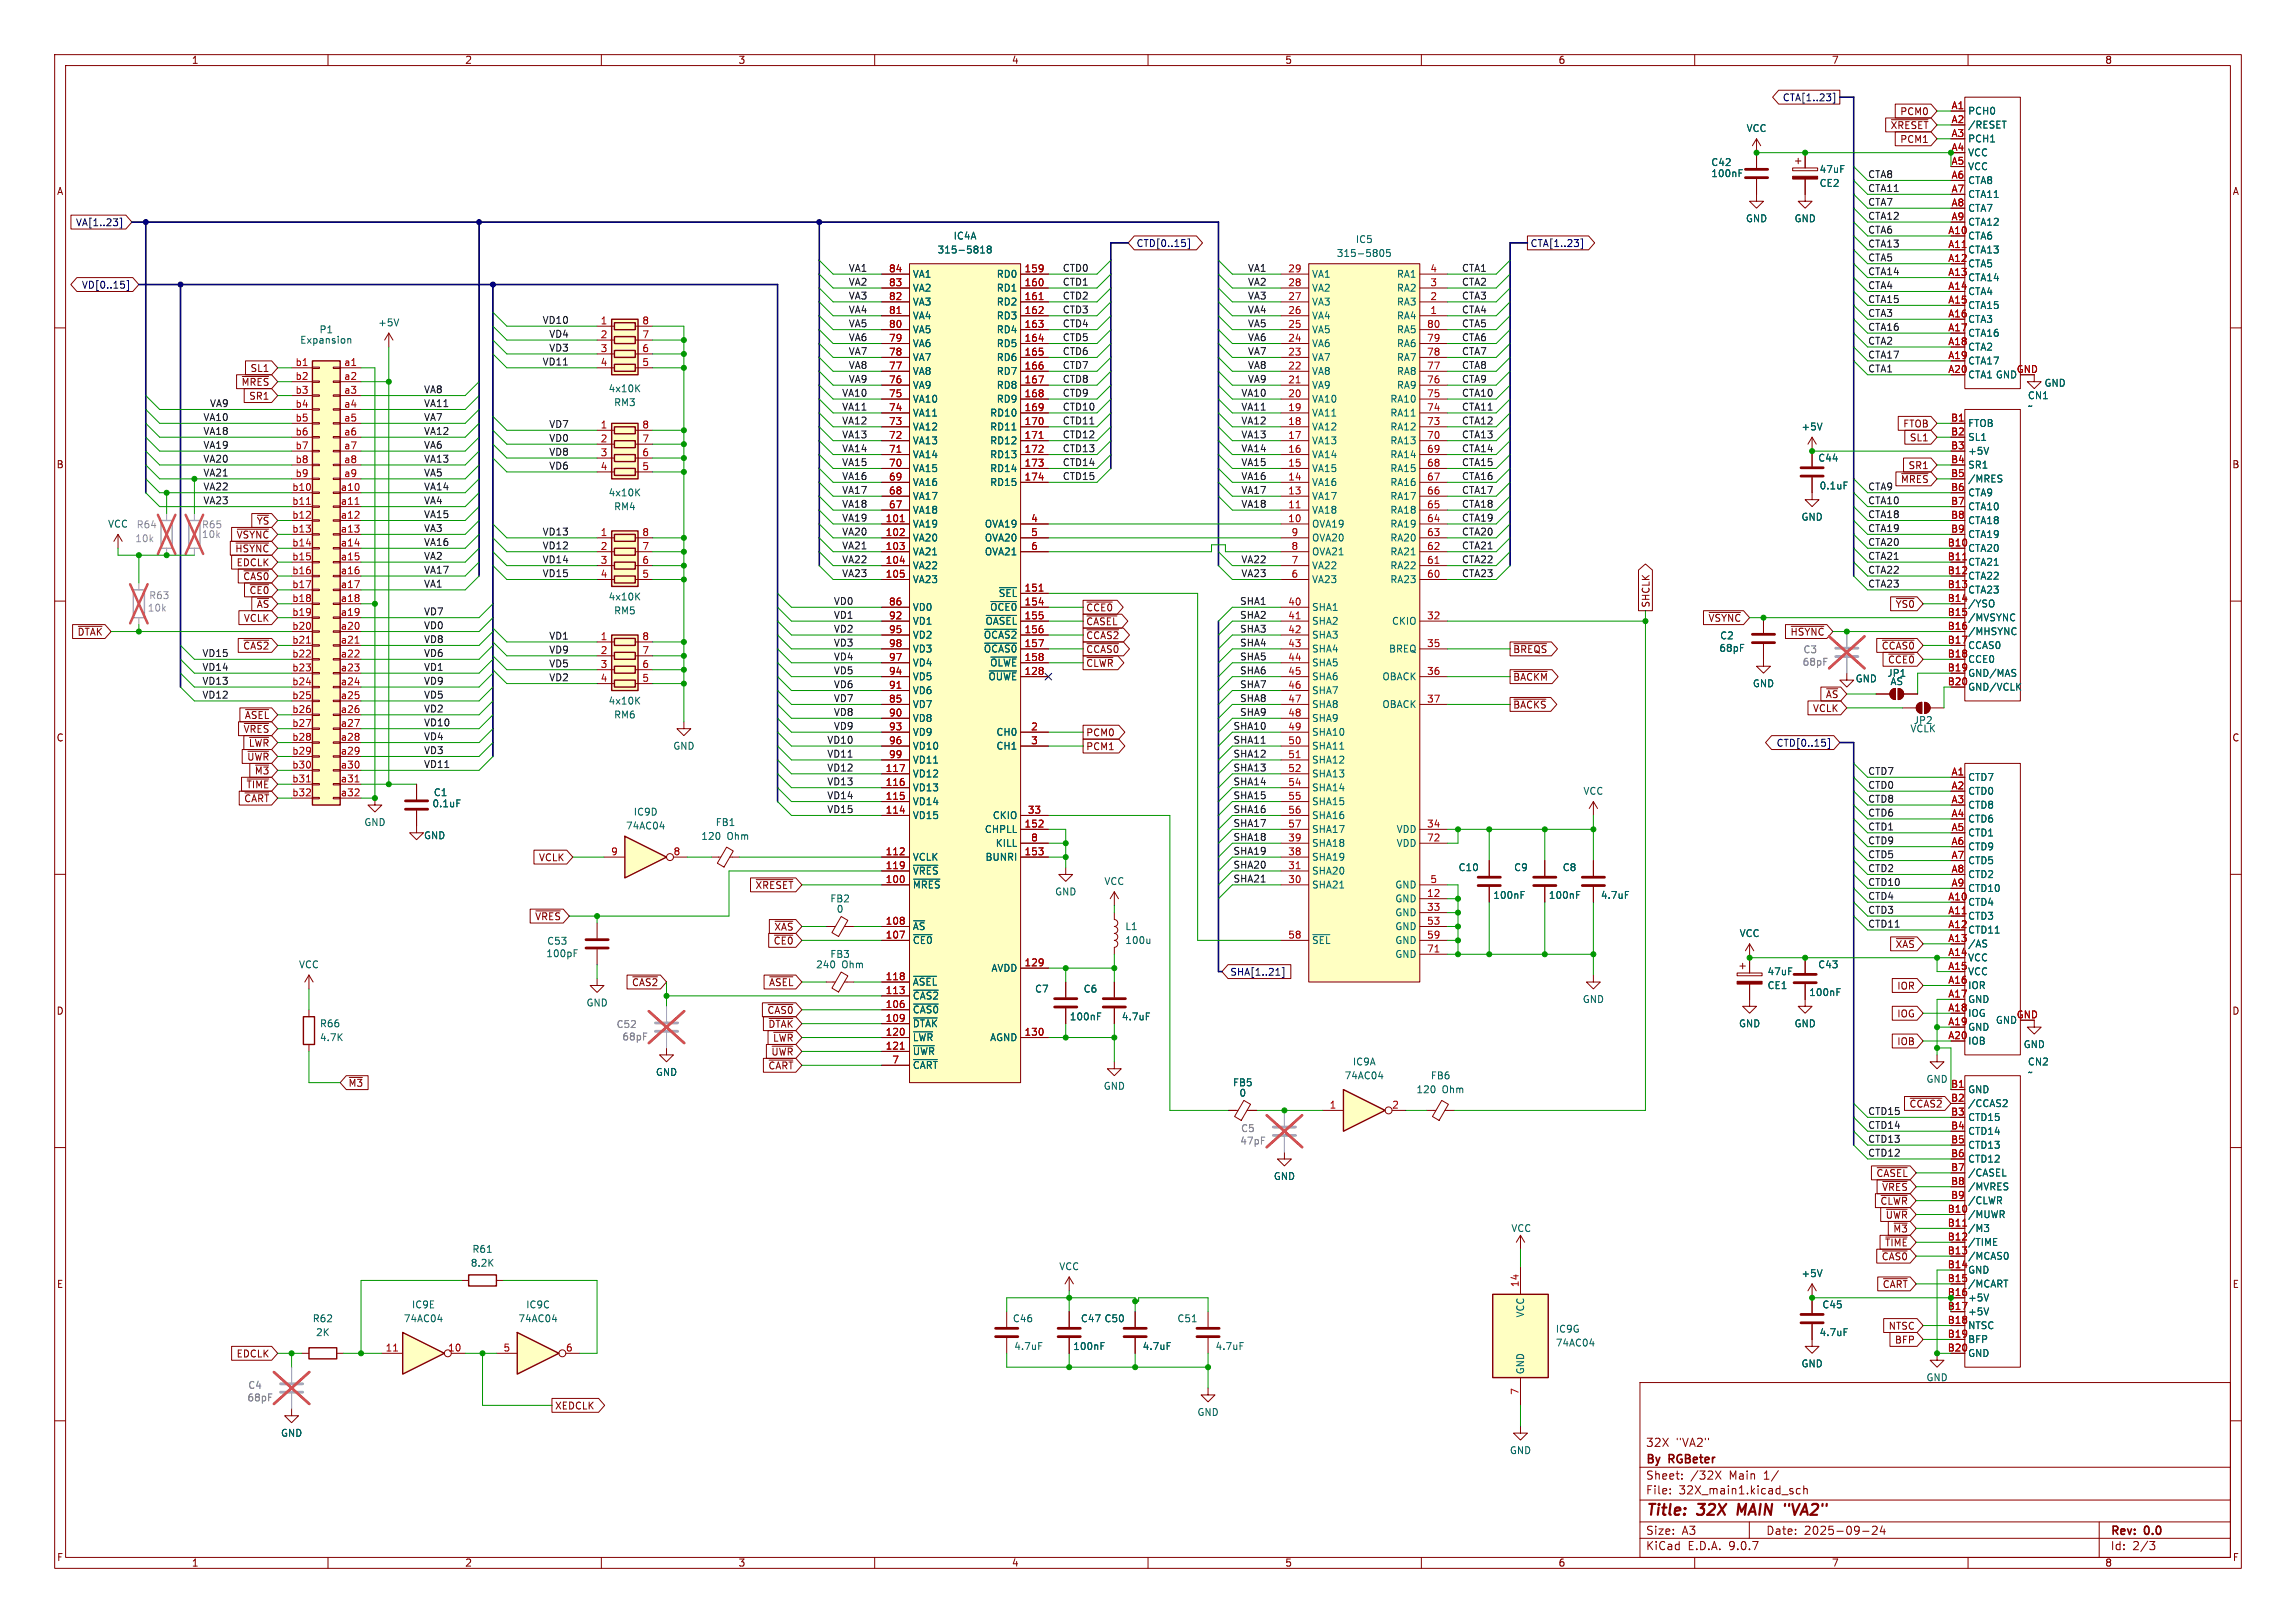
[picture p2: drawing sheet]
<svg xmlns="http://www.w3.org/2000/svg" width="420mm" height="297mm" viewBox="0 0 420 297" stroke-linecap="round" stroke-linejoin="round" font-family="sans-serif">
<defs><g id="words">
<g font-size="2.8" fill="#840000">
<text x="301" y="277.9">Title:</text>
<text x="310.6" y="277.9">32X</text>
<text x="318.7" y="277.9">MAIN</text>
<text x="328.1" y="277.9">&quot;VA2&quot;</text>
</g>
<g font-size="2.1" fill="#840000">
<text x="301" y="268.2">By</text>
<text x="301" y="265">32X</text>
<text x="305.4" y="268.2">RGBeter</text>
<text x="306.6" y="265">&quot;VA2&quot;</text>
<text x="301" y="273.7">File:</text>
<text x="301" y="271">Sheet:</text>
<text x="307.1" y="273.7">32X_main1.kicad_sch</text>
<text x="309.2" y="271">/32X</text>
<text x="316.4" y="271">Main</text>
<text x="322.8" y="271">1/</text>
<text x="301" y="281.1">Size:</text>
<text x="307.6" y="281.1">A3</text>
<text x="323" y="281.1">Date:</text>
<text x="330" y="281.1">2025-09-24</text>
<text x="386" y="281.3">Rev:</text>
<text x="392.4" y="281.3">0.0</text>
<text x="301" y="283.9">KiCad</text>
<text x="308.7" y="283.9">E.D.A.</text>
<text x="316.3" y="283.9">9.0.7</text>
<text x="386" y="283.9">Id:</text>
<text x="390.1" y="283.9">2/3</text>
</g>
<g font-size="1.8" fill="#840000">
<text x="35" y="11.9">1</text>
<text x="85" y="11.9">2</text>
<text x="135" y="11.9">3</text>
<text x="185" y="11.9">4</text>
<text x="235" y="11.9">5</text>
<text x="285" y="11.9">6</text>
<text x="335" y="11.9">7</text>
<text x="385" y="11.9">8</text>
<text x="345.7" y="23.8">~{XRESET}</text>
<text x="347.5" y="21.3">PCM0</text>
<text x="347.5" y="26.4">PCM1</text>
<text x="10.3" y="35.9">A</text>
<text x="408.3" y="35.9">A</text>
<text x="44.1" y="70.8">~{MRES}</text>
<text x="45.7" y="68.3">SL1</text>
<text x="45.5" y="73.3">SR1</text>
<text x="348" y="78.4">FTOB</text>
<text x="349.3" y="81">SL1</text>
<text x="10.3" y="85.9">B</text>
<text x="347.6" y="88.6">~{MRES}</text>
<text x="349" y="86">SR1</text>
<text x="408.2" y="85.9">B</text>
<text x="42.9" y="101.3">~{HSYNC}</text>
<text x="43.2" y="98.7">~{VSYNC}</text>
<text x="46.9" y="96.2">~{YS}</text>
<text x="43.2" y="103.8">EDCLK</text>
<text x="44.4" y="106.4">~{CAS0}</text>
<text x="44.5" y="114">VCLK</text>
<text x="45.5" y="108.9">~{CE0}</text>
<text x="46.9" y="111.4">~{AS}</text>
<text x="198.6" y="112.1">~{CCE0}</text>
<text x="301.9" y="111.3" transform="rotate(-90 301.9 111.3)">SHCLK</text>
<text x="312.4" y="114">~{VSYNC}</text>
<text x="346.7" y="111.4">~{YS0}</text>
<text x="14.1" y="116.5">~{DTAK}</text>
<text x="44.4" y="119.1">~{CAS2}</text>
<text x="198.6" y="114.6">~{CASEL}</text>
<text x="198.6" y="119.7">~{CCAS0}</text>
<text x="198.6" y="117.2">~{CCAS2}</text>
<text x="276.7" y="119.7">~{BREQS}</text>
<text x="327.4" y="116.5">~{HSYNC}</text>
<text x="344.1" y="119.1">~{CCAS0}</text>
<text x="198.6" y="122.2">~{CLWR}</text>
<text x="276.7" y="124.8">~{BACKM}</text>
<text x="345.3" y="121.6">~{CCE0}</text>
<text x="44.7" y="131.8">~{ASEL}</text>
<text x="276.7" y="129.9">~{BACKS}</text>
<text x="331.5" y="130.5">VCLK</text>
<text x="333.9" y="128">~{AS}</text>
<text x="10.3" y="135.9">C</text>
<text x="44.5" y="134.3">~{VRES}</text>
<text x="45.4" y="136.8">~{LWR}</text>
<text x="198.6" y="137.5">PCM1</text>
<text x="198.6" y="134.9">PCM0</text>
<text x="408.2" y="135.9">C</text>
<text x="45.1" y="139.4">~{UWR}</text>
<text x="46.5" y="141.9">~{M3}</text>
<text x="44.6" y="147">~{CART}</text>
<text x="45" y="144.5">~{TIME}</text>
<text x="98.5" y="157.8">VCLK</text>
<text x="138.1" y="162.9">~{XRESET}</text>
<text x="97.8" y="168.6">~{VRES}</text>
<text x="141.4" y="173">~{CE0}</text>
<text x="141.5" y="170.5">~{XAS}</text>
<text x="346.7" y="173.7">~{XAS}</text>
<text x="10.3" y="185.9">D</text>
<text x="115.5" y="180.7">~{CAS2}</text>
<text x="140.3" y="185.7">~{CAS0}</text>
<text x="140.6" y="180.7">~{ASEL}</text>
<text x="347" y="181.3">IOR</text>
<text x="408.2" y="185.9">D</text>
<text x="140.5" y="188.3">~{DTAK}</text>
<text x="141.3" y="190.8">~{LWR}</text>
<text x="347" y="186.4">IOG</text>
<text x="347" y="191.5">IOB</text>
<text x="140.5" y="195.9">~{CART}</text>
<text x="141" y="193.4">~{UWR}</text>
<text x="63.7" y="199.1">~{M3}</text>
<text x="349.2" y="202.9">~{CCAS2}</text>
<text x="343.1" y="215.6">~{CASEL}</text>
<text x="343.9" y="220.7">~{CLWR}</text>
<text x="344.2" y="218.1">~{VRES}</text>
<text x="344.8" y="223.2">~{UWR}</text>
<text x="346.2" y="225.7">~{M3}</text>
<text x="344.1" y="230.8">~{CAS0}</text>
<text x="344.7" y="228.3">~{TIME}</text>
<text x="10.3" y="235.9">E</text>
<text x="344.3" y="235.9">~{CART}</text>
<text x="408.3" y="235.9">E</text>
<text x="345.4" y="243.5">NTSC</text>
<text x="43.2" y="248.6">EDCLK</text>
<text x="346.5" y="246.1">BFP</text>
<text x="101.4" y="258.1">XEDCLK</text>
<text x="10.3" y="285.9">F</text>
<text x="35" y="286.9">1</text>
<text x="85" y="286.9">2</text>
<text x="135" y="286.9">3</text>
<text x="185" y="286.9">4</text>
<text x="235" y="286.9">5</text>
<text x="285" y="286.9">6</text>
<text x="335" y="286.9">7</text>
<text x="385" y="286.9">8</text>
<text x="408.3" y="285.9">F</text>
</g>
<g font-size="1.8" fill="#000084">
<text x="326" y="18.7">CTA[1..23]</text>
<text x="13.8" y="41.6">VA[1..23]</text>
<text x="207.8" y="45.4">CTD[0..15]</text>
<text x="279.9" y="45.4">CTA[1..23]</text>
<text x="14.9" y="53">VD[0..15]</text>
<text x="324.9" y="136.8">CTD[0..15]</text>
<text x="224.9" y="178.8">SHA[1..21]</text>
</g>
<g font-size="1.8" fill="#a90000">
<text x="356.9" y="20.1">A1</text>
<text x="356.9" y="22.6">A2</text>
<text x="356.9" y="25.1">A3</text>
<text x="356.9" y="27.7">A4</text>
<text x="356.9" y="30.2">A5</text>
<text x="356.9" y="32.8">A6</text>
<text x="356.9" y="35.3">A7</text>
<text x="356.9" y="37.8">A8</text>
<text x="356.9" y="40.4">A9</text>
<text x="356.3" y="42.9">A10</text>
<text x="356.3" y="45.5">A11</text>
<text x="162.5" y="49.9">84</text>
<text x="162.5" y="52.5">83</text>
<text x="187.3" y="49.9">159</text>
<text x="187.3" y="52.5">160</text>
<text x="235.5" y="49.9">29</text>
<text x="235.5" y="52.5">28</text>
<text x="261.5" y="49.9">4</text>
<text x="261.5" y="52.5">3</text>
<text x="356.3" y="48">A12</text>
<text x="356.3" y="50.5">A13</text>
<text x="356.3" y="53.1">A14</text>
<text x="109.8" y="59.4">1</text>
<text x="117.4" y="59.4">8</text>
<text x="162.5" y="55">82</text>
<text x="162.5" y="57.5">81</text>
<text x="187.3" y="55">161</text>
<text x="187.3" y="57.5">162</text>
<text x="235.5" y="55">27</text>
<text x="235.5" y="57.5">26</text>
<text x="261.5" y="55">2</text>
<text x="261.5" y="57.5">1</text>
<text x="356.3" y="55.6">A15</text>
<text x="356.3" y="58.2">A16</text>
<text x="109.8" y="62">2</text>
<text x="109.8" y="64.5">3</text>
<text x="117.4" y="62">7</text>
<text x="117.4" y="64.5">6</text>
<text x="162.5" y="60.1">80</text>
<text x="162.5" y="62.6">79</text>
<text x="162.5" y="65.2">78</text>
<text x="187.3" y="60.1">163</text>
<text x="187.3" y="62.6">164</text>
<text x="187.3" y="65.2">165</text>
<text x="235.5" y="60.1">25</text>
<text x="235.5" y="62.6">24</text>
<text x="235.5" y="65.2">23</text>
<text x="260.9" y="60.1">80</text>
<text x="260.9" y="62.6">79</text>
<text x="260.9" y="65.2">78</text>
<text x="356.3" y="60.7">A17</text>
<text x="356.3" y="63.2">A18</text>
<text x="356.3" y="65.8">A19</text>
<text x="54" y="67.1">b1</text>
<text x="54" y="69.6">b2</text>
<text x="62.9" y="67.1">a1</text>
<text x="62.9" y="69.6">a2</text>
<text x="109.8" y="67.1">4</text>
<text x="117.4" y="67.1">5</text>
<text x="162.5" y="67.7">77</text>
<text x="162.5" y="70.2">76</text>
<text x="187.3" y="67.7">166</text>
<text x="187.3" y="70.2">167</text>
<text x="235.5" y="67.7">22</text>
<text x="235.5" y="70.2">21</text>
<text x="260.9" y="67.7">77</text>
<text x="260.9" y="70.2">76</text>
<text x="356.3" y="68.3">A20</text>
<text x="368.8" y="68.3">GND</text>
<text x="54" y="72.1">b3</text>
<text x="54" y="74.7">b4</text>
<text x="54" y="77.2">b5</text>
<text x="62.9" y="72.1">a3</text>
<text x="62.9" y="74.7">a4</text>
<text x="62.9" y="77.2">a5</text>
<text x="162.5" y="72.8">75</text>
<text x="162.5" y="75.3">74</text>
<text x="162.5" y="77.9">73</text>
<text x="187.3" y="72.8">168</text>
<text x="187.3" y="75.3">169</text>
<text x="187.3" y="77.9">170</text>
<text x="235.5" y="72.8">20</text>
<text x="235.5" y="75.3">19</text>
<text x="235.5" y="77.9">18</text>
<text x="260.9" y="72.8">75</text>
<text x="260.9" y="75.3">74</text>
<text x="260.9" y="77.9">73</text>
<text x="356.8" y="77.2">B1</text>
<text x="54" y="79.8">b6</text>
<text x="54" y="82.3">b7</text>
<text x="62.9" y="79.8">a6</text>
<text x="62.9" y="82.3">a7</text>
<text x="109.8" y="78.5">1</text>
<text x="109.8" y="81">2</text>
<text x="109.8" y="83.6">3</text>
<text x="117.4" y="78.5">8</text>
<text x="117.4" y="81">7</text>
<text x="117.4" y="83.6">6</text>
<text x="162.5" y="80.4">72</text>
<text x="162.5" y="82.9">71</text>
<text x="187.3" y="80.4">171</text>
<text x="187.3" y="82.9">172</text>
<text x="235.5" y="80.4">17</text>
<text x="235.5" y="82.9">16</text>
<text x="260.9" y="80.4">70</text>
<text x="260.9" y="82.9">69</text>
<text x="356.8" y="79.8">B2</text>
<text x="356.8" y="82.3">B3</text>
<text x="53.4" y="89.9">b10</text>
<text x="54" y="84.8">b8</text>
<text x="54" y="87.4">b9</text>
<text x="62.2" y="89.9">a10</text>
<text x="62.9" y="84.8">a8</text>
<text x="62.9" y="87.4">a9</text>
<text x="109.8" y="86.1">4</text>
<text x="117.4" y="86.1">5</text>
<text x="162.5" y="85.5">70</text>
<text x="162.5" y="88">69</text>
<text x="187.3" y="85.5">173</text>
<text x="187.3" y="88">174</text>
<text x="235.5" y="85.5">15</text>
<text x="235.5" y="88">14</text>
<text x="260.9" y="85.5">68</text>
<text x="260.9" y="88">67</text>
<text x="356.8" y="84.8">B4</text>
<text x="356.8" y="87.4">B5</text>
<text x="356.8" y="89.9">B6</text>
<text x="53.4" y="92.5">b11</text>
<text x="53.4" y="95">b12</text>
<text x="62.2" y="92.5">a11</text>
<text x="62.2" y="95">a12</text>
<text x="161.9" y="95.6">101</text>
<text x="162.5" y="90.6">68</text>
<text x="162.5" y="93.1">67</text>
<text x="188.5" y="95.6">4</text>
<text x="235.5" y="90.6">13</text>
<text x="235.5" y="93.1">11</text>
<text x="235.5" y="95.6">10</text>
<text x="260.9" y="90.6">66</text>
<text x="260.9" y="93.1">65</text>
<text x="260.9" y="95.6">64</text>
<text x="356.8" y="92.5">B7</text>
<text x="356.8" y="95">B8</text>
<text x="53.4" y="97.5">b13</text>
<text x="53.4" y="100.1">b14</text>
<text x="62.2" y="97.5">a13</text>
<text x="62.2" y="100.1">a14</text>
<text x="109.8" y="98.2">1</text>
<text x="109.8" y="100.7">2</text>
<text x="117.4" y="98.2">8</text>
<text x="117.4" y="100.7">7</text>
<text x="161.9" y="98.2">102</text>
<text x="161.9" y="100.7">103</text>
<text x="188.5" y="98.2">5</text>
<text x="188.5" y="100.7">6</text>
<text x="236.1" y="98.2">9</text>
<text x="236.1" y="100.7">8</text>
<text x="260.9" y="98.2">63</text>
<text x="260.9" y="100.7">62</text>
<text x="356.2" y="100.1">B10</text>
<text x="356.8" y="97.5">B9</text>
<text x="53.4" y="102.6">b15</text>
<text x="53.4" y="105.2">b16</text>
<text x="53.4" y="107.7">b17</text>
<text x="62.2" y="102.6">a15</text>
<text x="62.2" y="105.2">a16</text>
<text x="62.2" y="107.7">a17</text>
<text x="109.8" y="103.3">3</text>
<text x="109.8" y="105.8">4</text>
<text x="117.4" y="103.3">6</text>
<text x="117.4" y="105.8">5</text>
<text x="161.9" y="103.3">104</text>
<text x="161.9" y="105.8">105</text>
<text x="236.1" y="103.3">7</text>
<text x="236.1" y="105.8">6</text>
<text x="260.9" y="103.3">61</text>
<text x="260.9" y="105.8">60</text>
<text x="356.2" y="102.6">B11</text>
<text x="356.2" y="105.2">B12</text>
<text x="356.2" y="107.7">B13</text>
<text x="53.4" y="110.2">b18</text>
<text x="53.4" y="112.8">b19</text>
<text x="62.2" y="110.2">a18</text>
<text x="62.2" y="112.8">a19</text>
<text x="162.5" y="110.9">86</text>
<text x="162.5" y="113.4">92</text>
<text x="187.3" y="108.3">151</text>
<text x="187.3" y="110.9">154</text>
<text x="187.3" y="113.4">155</text>
<text x="235.5" y="110.9">40</text>
<text x="235.5" y="113.4">41</text>
<text x="260.9" y="113.4">32</text>
<text x="356.2" y="110.2">B14</text>
<text x="356.2" y="112.8">B15</text>
<text x="53.4" y="115.3">b20</text>
<text x="53.4" y="117.9">b21</text>
<text x="62.2" y="115.3">a20</text>
<text x="62.2" y="117.9">a21</text>
<text x="109.8" y="117.2">1</text>
<text x="109.8" y="119.8">2</text>
<text x="117.4" y="117.2">8</text>
<text x="117.4" y="119.8">7</text>
<text x="162.5" y="116">95</text>
<text x="162.5" y="118.5">98</text>
<text x="187.3" y="116">156</text>
<text x="187.3" y="118.5">157</text>
<text x="235.5" y="116">42</text>
<text x="235.5" y="118.5">43</text>
<text x="260.9" y="118.5">35</text>
<text x="356.2" y="115.3">B16</text>
<text x="356.2" y="117.9">B17</text>
<text x="53.4" y="120.4">b22</text>
<text x="53.4" y="122.9">b23</text>
<text x="53.4" y="125.5">b24</text>
<text x="62.2" y="120.4">a22</text>
<text x="62.2" y="122.9">a23</text>
<text x="62.2" y="125.5">a24</text>
<text x="109.8" y="122.3">3</text>
<text x="109.8" y="124.8">4</text>
<text x="117.4" y="122.3">6</text>
<text x="117.4" y="124.8">5</text>
<text x="162.5" y="121">97</text>
<text x="162.5" y="123.6">94</text>
<text x="187.3" y="121">158</text>
<text x="187.3" y="123.6">128</text>
<text x="235.5" y="121">44</text>
<text x="235.5" y="123.6">45</text>
<text x="260.9" y="123.6">36</text>
<text x="356.2" y="120.4">B18</text>
<text x="356.2" y="122.9">B19</text>
<text x="356.2" y="125.5">B20</text>
<text x="53.4" y="128">b25</text>
<text x="53.4" y="130.6">b26</text>
<text x="62.2" y="128">a25</text>
<text x="62.2" y="130.6">a26</text>
<text x="162.5" y="126.1">91</text>
<text x="162.5" y="128.7">85</text>
<text x="162.5" y="131.2">90</text>
<text x="235.5" y="126.1">46</text>
<text x="235.5" y="128.7">47</text>
<text x="235.5" y="131.2">48</text>
<text x="260.9" y="128.7">37</text>
<text x="53.4" y="133.1">b27</text>
<text x="53.4" y="135.6">b28</text>
<text x="62.2" y="133.1">a27</text>
<text x="62.2" y="135.6">a28</text>
<text x="162.5" y="133.7">93</text>
<text x="162.5" y="136.3">96</text>
<text x="188.5" y="133.7">2</text>
<text x="188.5" y="136.3">3</text>
<text x="235.5" y="133.7">49</text>
<text x="235.5" y="136.3">50</text>
<text x="53.4" y="138.2">b29</text>
<text x="53.4" y="140.7">b30</text>
<text x="53.4" y="143.3">b31</text>
<text x="62.2" y="138.2">a29</text>
<text x="62.2" y="140.7">a30</text>
<text x="62.2" y="143.3">a31</text>
<text x="161.9" y="141.4">117</text>
<text x="161.9" y="143.9">116</text>
<text x="162.5" y="138.8">99</text>
<text x="235.5" y="138.8">51</text>
<text x="235.5" y="141.4">52</text>
<text x="235.5" y="143.9">54</text>
<text x="356.9" y="142">A1</text>
<text x="53.4" y="145.8">b32</text>
<text x="62.2" y="145.8">a32</text>
<text x="161.9" y="146.4">115</text>
<text x="161.9" y="149">114</text>
<text x="187.9" y="149">33</text>
<text x="235.5" y="146.4">55</text>
<text x="235.5" y="149">56</text>
<text x="356.9" y="144.5">A2</text>
<text x="356.9" y="147.1">A3</text>
<text x="356.9" y="149.6">A4</text>
<text x="187.3" y="151.5">152</text>
<text x="188.5" y="154.1">8</text>
<text x="235.5" y="151.5">57</text>
<text x="235.5" y="154.1">39</text>
<text x="260.9" y="151.5">34</text>
<text x="260.9" y="154.1">72</text>
<text x="356.9" y="152.1">A5</text>
<text x="356.9" y="154.7">A6</text>
<text x="111.7" y="156.6">9</text>
<text x="123.1" y="156.6">8</text>
<text x="161.9" y="156.6">112</text>
<text x="161.9" y="159.1">119</text>
<text x="161.9" y="161.7">100</text>
<text x="187.3" y="156.6">153</text>
<text x="235.5" y="156.6">38</text>
<text x="235.5" y="159.1">31</text>
<text x="235.5" y="161.7">30</text>
<text x="261.5" y="161.7">5</text>
<text x="356.9" y="157.2">A7</text>
<text x="356.9" y="159.8">A8</text>
<text x="260.9" y="164.2">12</text>
<text x="260.9" y="166.8">33</text>
<text x="356.3" y="164.8">A10</text>
<text x="356.3" y="167.4">A11</text>
<text x="356.9" y="162.3">A9</text>
<text x="161.9" y="169.3">108</text>
<text x="161.9" y="171.8">107</text>
<text x="235.5" y="171.8">58</text>
<text x="260.9" y="169.3">53</text>
<text x="260.9" y="171.8">59</text>
<text x="356.3" y="169.9">A12</text>
<text x="356.3" y="172.5">A13</text>
<text x="359.9" y="173.6">/AS</text>
<text x="161.9" y="179.5">118</text>
<text x="187.3" y="176.9">129</text>
<text x="260.9" y="174.4">71</text>
<text x="356.3" y="175">A14</text>
<text x="356.3" y="177.5">A15</text>
<text x="161.9" y="182">113</text>
<text x="161.9" y="184.5">106</text>
<text x="356.3" y="180.1">A16</text>
<text x="356.3" y="182.6">A17</text>
<text x="356.3" y="185.2">A18</text>
<text x="359.9" y="181.2">IOR</text>
<text x="161.9" y="187.1">109</text>
<text x="161.9" y="189.6">120</text>
<text x="187.3" y="189.6">130</text>
<text x="356.3" y="187.7">A19</text>
<text x="356.3" y="190.2">A20</text>
<text x="359.9" y="186.3">IOG</text>
<text x="359.9" y="191.4">IOB</text>
<text x="365" y="187.6">GND</text>
<text x="368.8" y="186.4">GND</text>
<text x="161.9" y="192.2">121</text>
<text x="163.1" y="194.7">7</text>
<text x="243.1" y="202.9">1</text>
<text x="254.6" y="202.9">2</text>
<text x="356.8" y="199.1">B1</text>
<text x="356.8" y="201.7">B2</text>
<text x="356.8" y="204.2">B3</text>
<text x="356.8" y="206.8">B4</text>
<text x="356.8" y="209.3">B5</text>
<text x="356.8" y="211.8">B6</text>
<text x="356.8" y="214.4">B7</text>
<text x="356.2" y="222">B10</text>
<text x="356.8" y="216.9">B8</text>
<text x="356.8" y="219.5">B9</text>
<text x="356.2" y="224.5">B11</text>
<text x="356.2" y="227.1">B12</text>
<text x="356.2" y="229.6">B13</text>
<text x="356.2" y="232.2">B14</text>
<text x="277.9" y="235.6" transform="rotate(-90 277.9 235.6)">14</text>
<text x="356.2" y="234.7">B15</text>
<text x="356.2" y="237.2">B16</text>
<text x="356.2" y="239.8">B17</text>
<text x="356.2" y="242.3">B18</text>
<text x="356.2" y="244.9">B19</text>
<text x="70.4" y="247.4">11</text>
<text x="81.9" y="247.4">10</text>
<text x="92" y="247.4">5</text>
<text x="103.4" y="247.4">6</text>
<text x="356.2" y="247.4">B20</text>
<text x="277.9" y="255.3" transform="rotate(-90 277.9 255.3)">7</text>
</g>
<g font-size="1.8" fill="#006464">
<text x="359.9" y="21.2">PCH0</text>
<text x="359.9" y="23.7">/RESET</text>
<text x="319.4" y="24.4">VCC</text>
<text x="359.9" y="26.3">PCH1</text>
<text x="359.9" y="28.8">VCC</text>
<text x="312.9" y="32.6">100nF</text>
<text x="312.9" y="30.6">C42</text>
<text x="332.7" y="34.4">CE2</text>
<text x="332.7" y="31.9">47uF</text>
<text x="359.9" y="31.3">VCC</text>
<text x="359.9" y="33.9">CTA8</text>
<text x="319.3" y="40.9">GND</text>
<text x="328.2" y="40.9">GND</text>
<text x="359.9" y="36.4">CTA11</text>
<text x="359.9" y="39">CTA7</text>
<text x="359.9" y="41.5">CTA12</text>
<text x="171.4" y="46.6">315-5818</text>
<text x="174.3" y="44">IC4A</text>
<text x="244.4" y="47.2">315-5805</text>
<text x="247.9" y="44.7">IC5</text>
<text x="359.9" y="44">CTA6</text>
<text x="359.9" y="46.6">CTA13</text>
<text x="166.9" y="51">VA1</text>
<text x="166.9" y="53.6">VA2</text>
<text x="182.2" y="51">RD0</text>
<text x="182.2" y="53.6">RD1</text>
<text x="239.9" y="51">VA1</text>
<text x="239.9" y="53.6">VA2</text>
<text x="255.4" y="51">RA1</text>
<text x="255.4" y="53.6">RA2</text>
<text x="359.9" y="49.1">CTA5</text>
<text x="359.9" y="51.7">CTA14</text>
<text x="69.1" y="59.9">+5V</text>
<text x="166.9" y="56.1">VA3</text>
<text x="166.9" y="58.6">VA4</text>
<text x="182.2" y="56.1">RD2</text>
<text x="182.2" y="58.6">RD3</text>
<text x="239.9" y="56.1">VA3</text>
<text x="239.9" y="58.6">VA4</text>
<text x="255.4" y="56.1">RA3</text>
<text x="255.4" y="58.6">RA4</text>
<text x="359.9" y="54.2">CTA4</text>
<text x="359.9" y="56.7">CTA15</text>
<text x="359.9" y="59.3">CTA3</text>
<text x="54.8" y="63.1">Expansion</text>
<text x="58.3" y="61.2">P1</text>
<text x="166.9" y="61.2">VA5</text>
<text x="166.9" y="63.7">VA6</text>
<text x="182.2" y="61.2">RD4</text>
<text x="182.2" y="63.7">RD5</text>
<text x="239.9" y="61.2">VA5</text>
<text x="239.9" y="63.7">VA6</text>
<text x="255.4" y="61.2">RA5</text>
<text x="255.4" y="63.7">RA6</text>
<text x="359.9" y="61.8">CTA16</text>
<text x="359.9" y="64.4">CTA2</text>
<text x="111.2" y="72">4x10K</text>
<text x="166.9" y="66.3">VA7</text>
<text x="166.9" y="68.8">VA8</text>
<text x="166.9" y="71.3">VA9</text>
<text x="182.2" y="66.3">RD6</text>
<text x="182.2" y="68.8">RD7</text>
<text x="182.2" y="71.3">RD8</text>
<text x="239.9" y="66.3">VA7</text>
<text x="239.9" y="68.8">VA8</text>
<text x="239.9" y="71.3">VA9</text>
<text x="255.4" y="66.3">RA7</text>
<text x="255.4" y="68.8">RA8</text>
<text x="255.4" y="71.3">RA9</text>
<text x="359.9" y="66.9">CTA17</text>
<text x="359.9" y="69.4">CTA1 GND</text>
<text x="373.9" y="71">GND</text>
<text x="112.2" y="74.5">RM3</text>
<text x="166.9" y="73.9">VA10</text>
<text x="166.9" y="76.4">VA11</text>
<text x="181" y="76.4">RD10</text>
<text x="182.2" y="73.9">RD9</text>
<text x="239.9" y="73.9">VA10</text>
<text x="239.9" y="76.4">VA11</text>
<text x="254.2" y="73.9">RA10</text>
<text x="254.2" y="76.4">RA11</text>
<text x="370.8" y="75.2">~</text>
<text x="370.8" y="73.3">CN1</text>
<text x="166.9" y="79">VA12</text>
<text x="166.9" y="81.5">VA13</text>
<text x="181" y="79">RD11</text>
<text x="181" y="81.5">RD12</text>
<text x="239.9" y="79">VA12</text>
<text x="239.9" y="81.5">VA13</text>
<text x="254.2" y="79">RA12</text>
<text x="254.2" y="81.5">RA13</text>
<text x="329.4" y="79">+5V</text>
<text x="359.9" y="78.3">FTOB</text>
<text x="359.9" y="80.9">SL1</text>
<text x="359.9" y="83.4">+5V</text>
<text x="166.9" y="84">VA14</text>
<text x="166.9" y="86.6">VA15</text>
<text x="166.9" y="89.1">VA16</text>
<text x="181" y="84">RD13</text>
<text x="181" y="86.6">RD14</text>
<text x="181" y="89.1">RD15</text>
<text x="239.9" y="84">VA14</text>
<text x="239.9" y="86.6">VA15</text>
<text x="239.9" y="89.1">VA16</text>
<text x="254.2" y="84">RA14</text>
<text x="254.2" y="86.6">RA15</text>
<text x="254.2" y="89.1">RA16</text>
<text x="332.5" y="84.7">C44</text>
<text x="332.7" y="89.8">0.1uF</text>
<text x="359.9" y="86">SR1</text>
<text x="359.9" y="88.5">/MRES</text>
<text x="111.2" y="91">4x10K</text>
<text x="112.2" y="93.6">RM4</text>
<text x="166.9" y="91.7">VA17</text>
<text x="166.9" y="94.2">VA18</text>
<text x="239.9" y="91.7">VA17</text>
<text x="239.9" y="94.2">VA18</text>
<text x="254.2" y="91.7">RA17</text>
<text x="254.2" y="94.2">RA18</text>
<text x="329.4" y="95.5">GND</text>
<text x="359.9" y="91">CTA9</text>
<text x="359.9" y="93.6">CTA10</text>
<text x="19.7" y="96.7">VCC</text>
<text x="166.9" y="96.7">VA19</text>
<text x="166.9" y="99.3">VA20</text>
<text x="166.9" y="101.8">VA21</text>
<text x="180.1" y="96.7">OVA19</text>
<text x="180.1" y="99.3">OVA20</text>
<text x="180.1" y="101.8">OVA21</text>
<text x="239.9" y="96.7">OVA19</text>
<text x="239.9" y="99.3">OVA20</text>
<text x="239.9" y="101.8">OVA21</text>
<text x="254.2" y="96.7">RA19</text>
<text x="254.2" y="99.3">RA20</text>
<text x="254.2" y="101.8">RA21</text>
<text x="359.9" y="96.1">CTA18</text>
<text x="359.9" y="98.7">CTA19</text>
<text x="359.9" y="101.2">CTA20</text>
<text x="166.9" y="104.4">VA22</text>
<text x="166.9" y="106.9">VA23</text>
<text x="239.9" y="104.4">VA22</text>
<text x="239.9" y="106.9">VA23</text>
<text x="254.2" y="104.4">RA22</text>
<text x="254.2" y="106.9">RA23</text>
<text x="359.9" y="103.7">CTA21</text>
<text x="359.9" y="106.3">CTA22</text>
<text x="111.2" y="110.1">4x10K</text>
<text x="112.2" y="112.6">RM5</text>
<text x="166.9" y="112">VD0</text>
<text x="181" y="112">~{OCE0}</text>
<text x="182.6" y="109.4">~{SEL}</text>
<text x="239.9" y="112">SHA1</text>
<text x="359.9" y="108.8">CTA23</text>
<text x="359.9" y="111.4">/YSO</text>
<text x="359.9" y="113.9">/MVSYNC</text>
<text x="166.9" y="114.5">VD1</text>
<text x="166.9" y="117.1">VD2</text>
<text x="166.9" y="119.6">VD3</text>
<text x="179.9" y="117.1">~{OCAS2}</text>
<text x="179.9" y="119.6">~{OCAS0}</text>
<text x="180.2" y="114.5">~{OASEL}</text>
<text x="239.9" y="114.5">SHA2</text>
<text x="239.9" y="117.1">SHA3</text>
<text x="239.9" y="119.6">SHA4</text>
<text x="254" y="119.6">BREQ</text>
<text x="254.5" y="114.5">CKIO</text>
<text x="314.4" y="119.5">68pF</text>
<text x="314.6" y="117.2">C2</text>
<text x="359.9" y="116.4">/MHSYNC</text>
<text x="359.9" y="119">CCAS0</text>
<text x="166.9" y="122.1">VD4</text>
<text x="166.9" y="124.7">VD5</text>
<text x="180.7" y="124.7">~{OUWE}</text>
<text x="181" y="122.1">~{OLWE}</text>
<text x="239.9" y="122.1">SHA5</text>
<text x="239.9" y="124.7">SHA6</text>
<text x="252.8" y="124.7">OBACK</text>
<text x="320.5" y="126">GND</text>
<text x="339.3" y="125.1">GND</text>
<text x="345.1" y="124.1">JP1</text>
<text x="345.7" y="125.6">AS</text>
<text x="359.9" y="121.5">CCE0</text>
<text x="359.9" y="124.1">GND/MAS</text>
<text x="111.2" y="129.1">4x10K</text>
<text x="112.2" y="131.7">RM6</text>
<text x="166.9" y="127.2">VD6</text>
<text x="166.9" y="129.8">VD7</text>
<text x="239.9" y="127.2">SHA7</text>
<text x="239.9" y="129.8">SHA8</text>
<text x="252.8" y="129.8">OBACK</text>
<text x="359.9" y="126.6">GND/VCLK</text>
<text x="123.1" y="137.4">GND</text>
<text x="166.9" y="132.3">VD8</text>
<text x="166.9" y="134.8">VD9</text>
<text x="166.9" y="137.4">VD10</text>
<text x="182.2" y="134.8">CH0</text>
<text x="182.2" y="137.4">CH1</text>
<text x="239.9" y="132.3">SHA9</text>
<text x="239.9" y="134.8">SHA10</text>
<text x="239.9" y="137.4">SHA11</text>
<text x="349.4" y="134.2">VCLK</text>
<text x="350" y="132.7">JP2</text>
<text x="166.9" y="139.9">VD11</text>
<text x="166.9" y="142.5">VD12</text>
<text x="239.9" y="139.9">SHA12</text>
<text x="239.9" y="142.5">SHA13</text>
<text x="359.9" y="143.1">CTD7</text>
<text x="79" y="147.9">0.1uF</text>
<text x="79.3" y="145.9">C1</text>
<text x="115.8" y="149.5">IC9D</text>
<text x="166.9" y="145">VD13</text>
<text x="166.9" y="147.5">VD14</text>
<text x="239.9" y="145">SHA14</text>
<text x="239.9" y="147.5">SHA15</text>
<text x="289.5" y="145.6">VCC</text>
<text x="359.9" y="145.6">CTD0</text>
<text x="359.9" y="148.2">CTD8</text>
<text x="66.5" y="151.4">GND</text>
<text x="77.5" y="153.8">GND</text>
<text x="114.4" y="152">74AC04</text>
<text x="128.2" y="153.9">120</text>
<text x="130.8" y="151.4">FB1</text>
<text x="133" y="153.9">Ohm</text>
<text x="166.9" y="150.1">VD15</text>
<text x="180.1" y="152.6">CHPLL</text>
<text x="181.5" y="150.1">CKIO</text>
<text x="182" y="155.2">KILL</text>
<text x="239.9" y="150.1">SHA16</text>
<text x="239.9" y="152.6">SHA17</text>
<text x="239.9" y="155.2">SHA18</text>
<text x="255.4" y="152.6">VDD</text>
<text x="255.4" y="155.2">VDD</text>
<text x="359.9" y="150.7">CTD6</text>
<text x="359.9" y="153.3">CTD1</text>
<text x="359.9" y="155.8">CTD9</text>
<text x="166.9" y="157.7">VCLK</text>
<text x="166.9" y="160.2">~{VRES}</text>
<text x="180.2" y="157.7">BUNRI</text>
<text x="239.9" y="157.7">SHA19</text>
<text x="239.9" y="160.2">SHA20</text>
<text x="266.7" y="159.6">C10</text>
<text x="276.9" y="159.6">C9</text>
<text x="285.8" y="159.6">C8</text>
<text x="359.9" y="158.3">CTD5</text>
<text x="359.9" y="160.9">CTD2</text>
<text x="151.8" y="165.3">FB2</text>
<text x="153" y="167.2">0</text>
<text x="166.9" y="162.8">~{MRES}</text>
<text x="192.9" y="164.1">GND</text>
<text x="201.9" y="162.2">VCC</text>
<text x="239.9" y="162.8">SHA21</text>
<text x="255.1" y="162.8">GND</text>
<text x="255.1" y="165.3">GND</text>
<text x="255.1" y="167.9">GND</text>
<text x="273.1" y="164.7">100nF</text>
<text x="283.2" y="164.7">100nF</text>
<text x="292.7" y="164.7">4.7uF</text>
<text x="359.9" y="163.4">CTD10</text>
<text x="359.9" y="166">CTD4</text>
<text x="100" y="173.1">C53</text>
<text x="166.9" y="170.4">~{AS}</text>
<text x="166.9" y="172.9">~{CE0}</text>
<text x="205.7" y="172.9">100u</text>
<text x="205.7" y="170.4">L1</text>
<text x="239.9" y="172.9">~{SEL}</text>
<text x="255.1" y="170.4">GND</text>
<text x="255.1" y="172.9">GND</text>
<text x="318.1" y="171.7">VCC</text>
<text x="359.9" y="168.5">CTD3</text>
<text x="359.9" y="171">CTD11</text>
<text x="54.6" y="177.4">VCC</text>
<text x="99.8" y="175.4">100pF</text>
<text x="149.2" y="177.4">240</text>
<text x="151.8" y="175.5">FB3</text>
<text x="154" y="177.4">Ohm</text>
<text x="181.3" y="178">AVDD</text>
<text x="255.1" y="175.5">GND</text>
<text x="323.2" y="178.7">47uF</text>
<text x="332.5" y="177.4">C43</text>
<text x="359.9" y="176.1">VCC</text>
<text x="359.9" y="178.7">VCC</text>
<text x="107.2" y="184.4">GND</text>
<text x="166.9" y="180.6">~{ASEL}</text>
<text x="166.9" y="183.1">~{CAS2}</text>
<text x="166.9" y="185.6">~{CAS0}</text>
<text x="189.2" y="181.8">C7</text>
<text x="198.1" y="181.8">C6</text>
<text x="289.4" y="183.7">GND</text>
<text x="323.2" y="181.2">CE1</text>
<text x="330.8" y="182.5">100nF</text>
<text x="359.9" y="183.7">GND</text>
<text x="58.4" y="188.2">R66</text>
<text x="58.4" y="190.7">4.7K</text>
<text x="166.9" y="188.2">~{DTAK}</text>
<text x="166.9" y="190.7">~{LWR}</text>
<text x="181" y="190.7">AGND</text>
<text x="195.6" y="186.9">100nF</text>
<text x="205.1" y="186.9">4.7uF</text>
<text x="318" y="188.2">GND</text>
<text x="328.2" y="188.2">GND</text>
<text x="359.9" y="188.8">GND</text>
<text x="370.1" y="192">GND</text>
<text x="119.9" y="197.1">GND</text>
<text x="166.9" y="193.3">~{UWR}</text>
<text x="166.9" y="195.8">~{CART}</text>
<text x="245.9" y="197.7">74AC04</text>
<text x="247.4" y="195.2">IC9A</text>
<text x="261.6" y="197.7">FB6</text>
<text x="370.8" y="197.1">~</text>
<text x="370.8" y="195.2">CN2</text>
<text x="201.8" y="199.6">GND</text>
<text x="225.4" y="199">FB5</text>
<text x="226.6" y="200.9">0</text>
<text x="259" y="200.3">120</text>
<text x="263.8" y="200.3">Ohm</text>
<text x="352.3" y="198.3">GND</text>
<text x="359.9" y="200.3">GND</text>
<text x="359.9" y="202.8">/CCAS2</text>
<text x="359.9" y="205.3">CTD15</text>
<text x="359.9" y="207.9">CTD14</text>
<text x="359.9" y="210.4">CTD13</text>
<text x="359.9" y="213">CTD12</text>
<text x="359.9" y="215.5">/CASEL</text>
<text x="232.9" y="216.1">GND</text>
<text x="359.9" y="218">/MVRES</text>
<text x="359.9" y="220.6">/CLWR</text>
<text x="276.4" y="225.7">VCC</text>
<text x="359.9" y="223.1">/MUWR</text>
<text x="359.9" y="225.7">/M3</text>
<text x="86" y="232">8.2K</text>
<text x="86.3" y="229.5">R61</text>
<text x="193.7" y="232.6">VCC</text>
<text x="329.4" y="233.9">+5V</text>
<text x="359.9" y="228.2">/TIME</text>
<text x="359.9" y="230.7">/MCAS0</text>
<text x="359.9" y="233.3">GND</text>
<text x="75.3" y="239.6">IC9E</text>
<text x="96.1" y="239.6">IC9C</text>
<text x="333.3" y="239.6">C45</text>
<text x="359.9" y="235.8">/MCART</text>
<text x="359.9" y="238.4">+5V</text>
<text x="57.1" y="242.2">R62</text>
<text x="57.7" y="244.7">2K</text>
<text x="73.8" y="242.2">74AC04</text>
<text x="94.7" y="242.2">74AC04</text>
<text x="185.2" y="242.2">C46</text>
<text x="197.6" y="242.2">C47 C50</text>
<text x="215.3" y="242.2">C51</text>
<text x="279" y="241.2" transform="rotate(-90 279 241.2)">VCC</text>
<text x="284.5" y="244.1">IC9G</text>
<text x="332.7" y="244.7">4.7uF</text>
<text x="359.9" y="240.9">+5V</text>
<text x="359.9" y="243.4">NTSC</text>
<text x="359.9" y="246">BFP</text>
<text x="185.4" y="247.2">4.7uF</text>
<text x="196.2" y="247.2">100nF</text>
<text x="208.9" y="247.2">4.7uF</text>
<text x="222.3" y="247.2">4.7uF</text>
<text x="279" y="251.6" transform="rotate(-90 279 251.6)">GND</text>
<text x="284.5" y="246.6">74AC04</text>
<text x="329.4" y="250.4">GND</text>
<text x="359.9" y="248.5">GND</text>
<text x="352.3" y="253">GND</text>
<text x="51.3" y="263.1">GND</text>
<text x="218.9" y="259.3">GND</text>
<text x="276.1" y="266.3">GND</text>
</g>
<g font-size="1.8" fill="#0f0f0f">
<text x="341.6" y="35.2">CTA11</text>
<text x="341.6" y="32.7">CTA8</text>
<text x="341.6" y="37.8">CTA7</text>
<text x="341.6" y="40.3">CTA12</text>
<text x="341.6" y="47.9">CTA5</text>
<text x="341.6" y="42.8">CTA6</text>
<text x="341.6" y="45.4">CTA13</text>
<text x="155.2" y="49.8">VA1</text>
<text x="155.2" y="52.4">VA2</text>
<text x="194.3" y="52.4">CTD1</text>
<text x="194.3" y="49.8">CTD0</text>
<text x="228.2" y="52.4">VA2</text>
<text x="228.2" y="49.8">VA1</text>
<text x="267.3" y="52.4">CTA2</text>
<text x="267.3" y="49.8">CTA1</text>
<text x="341.6" y="50.5">CTA14</text>
<text x="341.6" y="53">CTA4</text>
<text x="99.2" y="59.3">VD10</text>
<text x="155.2" y="54.9">VA3</text>
<text x="155.2" y="60">VA5</text>
<text x="155.2" y="57.4">VA4</text>
<text x="194.3" y="54.9">CTD2</text>
<text x="194.3" y="60">CTD4</text>
<text x="194.3" y="57.4">CTD3</text>
<text x="228.2" y="60">VA5</text>
<text x="228.2" y="54.9">VA3</text>
<text x="228.2" y="57.4">VA4</text>
<text x="267.3" y="54.9">CTA3</text>
<text x="267.3" y="57.4">CTA4</text>
<text x="267.3" y="60">CTA5</text>
<text x="341.6" y="55.5">CTA15</text>
<text x="341.6" y="58.1">CTA3</text>
<text x="100.4" y="61.9">VD4</text>
<text x="100.4" y="64.4">VD3</text>
<text x="155.2" y="62.5">VA6</text>
<text x="155.2" y="65.1">VA7</text>
<text x="194.3" y="62.5">CTD5</text>
<text x="194.3" y="65.1">CTD6</text>
<text x="228.2" y="65.1">VA7</text>
<text x="228.2" y="62.5">VA6</text>
<text x="267.3" y="65.1">CTA7</text>
<text x="267.3" y="62.5">CTA6</text>
<text x="341.6" y="65.7">CTA17</text>
<text x="341.6" y="60.6">CTA16</text>
<text x="341.6" y="63.2">CTA2</text>
<text x="99.2" y="67">VD11</text>
<text x="155.2" y="70.1">VA9</text>
<text x="155.2" y="67.6">VA8</text>
<text x="194.3" y="70.1">CTD8</text>
<text x="194.3" y="67.6">CTD7</text>
<text x="228.2" y="67.6">VA8</text>
<text x="228.2" y="70.1">VA9</text>
<text x="267.3" y="67.6">CTA8</text>
<text x="267.3" y="70.1">CTA9</text>
<text x="341.6" y="68.2">CTA1</text>
<text x="37.1" y="77.1">VA10</text>
<text x="38.3" y="74.6">VA9</text>
<text x="77.5" y="74.6">VA11</text>
<text x="77.5" y="77.1">VA7</text>
<text x="77.5" y="72">VA8</text>
<text x="154" y="77.8">VA12</text>
<text x="154" y="75.2">VA11</text>
<text x="154" y="72.7">VA10</text>
<text x="194.3" y="72.7">CTD9</text>
<text x="194.3" y="77.8">CTD11</text>
<text x="194.3" y="75.2">CTD10</text>
<text x="227" y="75.2">VA11</text>
<text x="227" y="77.8">VA12</text>
<text x="227" y="72.7">VA10</text>
<text x="267.3" y="77.8">CTA12</text>
<text x="267.3" y="75.2">CTA11</text>
<text x="267.3" y="72.7">CTA10</text>
<text x="37.1" y="79.7">VA18</text>
<text x="37.1" y="82.2">VA19</text>
<text x="77.5" y="82.2">VA6</text>
<text x="77.5" y="79.7">VA12</text>
<text x="100.4" y="78.4">VD7</text>
<text x="100.4" y="80.9">VD0</text>
<text x="100.4" y="83.5">VD8</text>
<text x="154" y="80.3">VA13</text>
<text x="154" y="82.8">VA14</text>
<text x="194.3" y="82.8">CTD13</text>
<text x="194.3" y="80.3">CTD12</text>
<text x="227" y="82.8">VA14</text>
<text x="227" y="80.3">VA13</text>
<text x="267.3" y="80.3">CTA13</text>
<text x="267.3" y="82.8">CTA14</text>
<text x="37.1" y="89.8">VA22</text>
<text x="37.1" y="84.7">VA20</text>
<text x="37.1" y="87.3">VA21</text>
<text x="77.5" y="84.7">VA13</text>
<text x="77.5" y="87.3">VA5</text>
<text x="77.5" y="89.8">VA14</text>
<text x="100.4" y="86">VD6</text>
<text x="154" y="87.9">VA16</text>
<text x="154" y="85.4">VA15</text>
<text x="194.3" y="87.9">CTD15</text>
<text x="194.3" y="85.4">CTD14</text>
<text x="227" y="87.9">VA16</text>
<text x="227" y="85.4">VA15</text>
<text x="267.3" y="87.9">CTA16</text>
<text x="267.3" y="85.4">CTA15</text>
<text x="341.6" y="89.8">CTA9</text>
<text x="37.1" y="92.4">VA23</text>
<text x="77.5" y="94.9">VA15</text>
<text x="77.5" y="92.4">VA4</text>
<text x="154" y="90.5">VA17</text>
<text x="154" y="93">VA18</text>
<text x="154" y="95.5">VA19</text>
<text x="227" y="90.5">VA17</text>
<text x="227" y="93">VA18</text>
<text x="267.3" y="90.5">CTA17</text>
<text x="267.3" y="95.5">CTA19</text>
<text x="267.3" y="93">CTA18</text>
<text x="341.6" y="94.9">CTA18</text>
<text x="341.6" y="92.4">CTA10</text>
<text x="77.5" y="97.4">VA3</text>
<text x="77.5" y="100">VA16</text>
<text x="99.2" y="100.6">VD12</text>
<text x="99.2" y="98.1">VD13</text>
<text x="154" y="98.1">VA20</text>
<text x="154" y="100.6">VA21</text>
<text x="267.3" y="98.1">CTA20</text>
<text x="267.3" y="100.6">CTA21</text>
<text x="341.6" y="97.4">CTA19</text>
<text x="341.6" y="100">CTA20</text>
<text x="77.5" y="107.6">VA1</text>
<text x="77.5" y="102.5">VA2</text>
<text x="77.5" y="105.1">VA17</text>
<text x="99.2" y="103.2">VD14</text>
<text x="99.2" y="105.7">VD15</text>
<text x="154" y="105.7">VA23</text>
<text x="154" y="103.2">VA22</text>
<text x="227" y="105.7">VA23</text>
<text x="227" y="103.2">VA22</text>
<text x="267.3" y="103.2">CTA22</text>
<text x="267.3" y="105.7">CTA23</text>
<text x="341.6" y="107.6">CTA23</text>
<text x="341.6" y="102.5">CTA21</text>
<text x="341.6" y="105.1">CTA22</text>
<text x="77.5" y="112.7">VD7</text>
<text x="152.4" y="113.3">VD1</text>
<text x="152.4" y="110.8">VD0</text>
<text x="226.7" y="113.3">SHA2</text>
<text x="226.7" y="110.8">SHA1</text>
<text x="77.5" y="117.8">VD8</text>
<text x="77.5" y="115.2">VD0</text>
<text x="100.4" y="119.7">VD9</text>
<text x="100.4" y="117.1">VD1</text>
<text x="152.4" y="115.9">VD2</text>
<text x="152.4" y="118.4">VD3</text>
<text x="226.7" y="118.4">SHA4</text>
<text x="226.7" y="115.9">SHA3</text>
<text x="36.9" y="125.4">VD13</text>
<text x="36.9" y="122.8">VD14</text>
<text x="36.9" y="120.3">VD15</text>
<text x="77.5" y="125.4">VD9</text>
<text x="77.5" y="122.8">VD1</text>
<text x="77.5" y="120.3">VD6</text>
<text x="100.4" y="122.2">VD5</text>
<text x="100.4" y="124.7">VD2</text>
<text x="152.4" y="123.5">VD5</text>
<text x="152.4" y="120.9">VD4</text>
<text x="226.7" y="120.9">SHA5</text>
<text x="226.7" y="123.5">SHA6</text>
<text x="36.9" y="127.9">VD12</text>
<text x="77.5" y="127.9">VD5</text>
<text x="77.5" y="130.5">VD2</text>
<text x="152.4" y="128.6">VD7</text>
<text x="152.4" y="126">VD6</text>
<text x="152.4" y="131.1">VD8</text>
<text x="226.7" y="126">SHA7</text>
<text x="226.7" y="128.6">SHA8</text>
<text x="226.7" y="131.1">SHA9</text>
<text x="77.5" y="135.5">VD4</text>
<text x="77.5" y="133">VD10</text>
<text x="151.2" y="136.2">VD10</text>
<text x="152.4" y="133.6">VD9</text>
<text x="225.5" y="136.2">SHA11</text>
<text x="225.5" y="133.6">SHA10</text>
<text x="77.5" y="138.1">VD3</text>
<text x="77.5" y="140.6">VD11</text>
<text x="151.2" y="141.3">VD12</text>
<text x="151.2" y="138.7">VD11</text>
<text x="151.2" y="143.8">VD13</text>
<text x="225.5" y="141.3">SHA13</text>
<text x="225.5" y="143.8">SHA14</text>
<text x="225.5" y="138.7">SHA12</text>
<text x="341.6" y="141.9">CTD7</text>
<text x="151.2" y="148.9">VD15</text>
<text x="151.2" y="146.3">VD14</text>
<text x="225.5" y="148.9">SHA16</text>
<text x="225.5" y="146.3">SHA15</text>
<text x="341.6" y="147">CTD8</text>
<text x="341.6" y="144.4">CTD0</text>
<text x="341.6" y="149.5">CTD6</text>
<text x="225.5" y="151.4">SHA17</text>
<text x="225.5" y="154">SHA18</text>
<text x="341.6" y="152.1">CTD1</text>
<text x="341.6" y="154.6">CTD9</text>
<text x="225.5" y="161.6">SHA21</text>
<text x="225.5" y="159">SHA20</text>
<text x="225.5" y="156.5">SHA19</text>
<text x="341.6" y="157.1">CTD5</text>
<text x="341.6" y="159.7">CTD2</text>
<text x="341.6" y="162.2">CTD10</text>
<text x="341.6" y="164.8">CTD4</text>
<text x="341.6" y="167.3">CTD3</text>
<text x="341.6" y="169.8">CTD11</text>
<text x="341.6" y="209.2">CTD13</text>
<text x="341.6" y="204.1">CTD15</text>
<text x="341.6" y="206.7">CTD14</text>
<text x="341.6" y="211.7">CTD12</text>
</g>
<g font-size="1.8" fill="#989898">
<text x="24.6" y="99.4">10k</text>
<text x="24.9" y="96.9">R64</text>
<text x="36.8" y="98.7">10k</text>
<text x="36.8" y="96.9">R65</text>
<text x="26.9" y="112.1">10k</text>
<text x="27.2" y="109.8">R63</text>
<text x="329.8" y="119.7">C3</text>
<text x="329.6" y="122">68pF</text>
<text x="112.7" y="188.3">C52</text>
<text x="113.7" y="190.6">68pF</text>
<text x="226.8" y="209.7">47pF</text>
<text x="226.9" y="207.4">C5</text>
<text x="45.2" y="256.6">68pF</text>
<text x="45.3" y="254.4">C4</text>
</g>
</g></defs>
<g fill="none" stroke="#840000" stroke-width=".18">
<path d="M10 10h400v277h-400zM12 12h396v273h-396zM60 10v2M110 10v2M160 10v2M210 10v2M260 10v2M310 10v2M360 10v2M10 60h2M408 60h2M10 110h2"/>
<path d="M408 110h2M10 160h2M408 160h2M56.5 178.4l-.7 1.3M56.5 178.4l.8 1.3M56.5 178.4v2.6M10 210h2M408 210h2M300 253h108v32h-108zM10 260h2M278.1 261v1.3h1.3l-1.3 1.2-1.2-1.2h1.2M300 278.5h108"/>
<path d="M300 274.5h108M300 268.5h108M305.5 273.2v.2M305.5 272.5v.1M307.7 270.5v.2M307.7 269.8v.1M313.8 269.2l1 1.5M314.8 269.2l-1 1.5M320 278.5v3M329.3 272.5l-.4-.1-.3 .3v.4l.1 .2h.6M329.9 272.5l.3-.1 .3 .1 .1 .9M329.9 271.9v1.5"/>
<path d="M342.5 279.4l.6-.1 .2 .1 .1 .3-1 1.1h1M344.3 279.2l-.4 1.1h1M344.7 279.8v1M384 278.5v6.5M408 260h2M60 285v2M110 285v2M160 285v2M210 285v2M260 285v2M300 281.5h108M310 285v2"/>
<path d="M340.7 280.2h1.2M360 285v2M393.2 282.1h1l-.5 .6 .4 .1 .1 .5-.3 .3h-.5"/>
</g>
<path d="M318.1 275.2l-.3 2M327.3 275.2v.4" fill="none" stroke="#840000" stroke-width=".4"/>
<path d="M273 236.9h10.2v15.2h-10.2z" fill="#ffffc2"/>
<path d="M55.5 186.1h2v5h-2zM273 236.9h10.2v15.2h-10.2z" fill="none" stroke="#840000" stroke-width=".25"/>
<g fill="none" stroke="#840000" stroke-width=".18">
<path d="M359.4 17.8h10.2v53.3h-10.2zM356.9 20.3h2.5M71.1 61l-.7 1.2M71.1 61l.8 1.2M71.1 61v2.5M356.9 77.5h2.5M359.4 74.9h10.2v53.4h-10.2zM372.1 68.6v1.3h1.3l-1.3 1.2-1.3-1.2h1.3M331.5 90.2v1.2h1.2l-1.2 1.3-1.3-1.3h1.3M322.6 117.9v4h1.2l-1.2 1.3-1.3-1.3h1.3M322.6 113v2.8M337.8 123.2v1.3h1.3l-1.3 1.2-1.3-1.2h1.3"/>
<path d="M343.2 127h2.5M346 126.3l.7-.3v2a1.02 1.02 0 0 1-.9-.6 1.02 1.02 0 0 1 .2-1.1zM347.2 126a1.02 1.02 0 0 1 1 1 1.02 1.02 0 0 1-1 1zM348 129.5h2.5M348.2 127h2.6M350.8 128.8l.7-.3v2.1a1.02 1.02 0 0 1-.9-.7 1.02 1.02 0 0 1 .2-1.1zM352 128.5a1.02 1.02 0 0 1 1.1 1 1.02 1.02 0 0 1-1.1 1.1zM353.1 129.5h2.5M291.5 146.7l-.8 1.3M291.5 146.7l.7 1.3M291.5 146.7v2.5M291.5 157.5v2.8"/>
<path d="M291.5 178.4v1.3h1.2l-1.2 1.3-1.3-1.3h1.3M291.5 162.3v2.8M56.5 184.8v1.3M56.5 191.1v1.3M203.8 194.3v1.3h1.3l-1.3 1.3-1.2-1.3h1.2M278.1 226.1v2.5M278.1 231.8v5.1M278.1 226.1l-.7 1.2M278.1 226.1l.8 1.2M184.1 240v2.8M184.1 244.9v2.7M195.6 240v2.8"/>
<path d="M195.6 244.9v2.7M278.1 252.1v5.1"/>
</g>
<g fill="none" stroke="#006464" stroke-width=".18">
<path d="M366.2 22.2h.8M72.9 58.4l-.4 1.2M363.8 81.9l-.5 1.2M365.9 87.6l.3 .2-.3 .4M366 86.9l.2 .1M364.7 110v.9M368.5 112.4v.1M368.5 113.5h.1M368.5 114.9l.3 .1M368.8 116l-.3 .1M368.5 122.5l.2 .1M368.7 123.3v.3"/>
<path d="M369.1 125.6l.5 .7M369.6 125l-.7 .8M297.3 163.1h.6M190 245.7h.6M201.4 245.7h.6M201.4 246.3h.4M290.8 245.9h.8"/>
</g>
<g fill="#840000" stroke="#840000" stroke-width=".18">
<path d="M350.8 128.8l.7-.3v2.1a1.02 1.02 0 0 1-.9-.7 1.02 1.02 0 0 1 .2-1.1z"/>
<path d="M352 128.5a1.02 1.02 0 0 1 1.1 1 1.02 1.02 0 0 1-1.1 1.1z"/>
<path d="M346 126.3l.7-.3v2a1.02 1.02 0 0 1-.9-.6 1.02 1.02 0 0 1 .2-1.1z"/>
<path d="M347.2 126a1.02 1.02 0 0 1 1 1 1.02 1.02 0 0 1-1 1z"/>
</g>
<path d="M359 102.5h.7" fill="none" stroke="#a90000" stroke-width=".18"/>
<path d="M335.8 118.6h4.1M335.8 120.1h4.1" fill="none" stroke="#a1a1a1" stroke-width=".51"/>
<path d="M337.8 115.6v2.8M337.8 120.4v2.8" fill="none" stroke="#a1a1a1" stroke-width=".18"/>
<path d="M334.6 116.5l6.5 5.8M341.1 116.5l-6.5 5.8" fill="none" stroke="#e65255" stroke-width=".46"/>
<path d="M320.5 116.1h4.1M320.5 117.6h4.1M289.4 160.5h4.1M289.4 162.1h4.1M182.1 243.1h4.1M182.1 244.6h4.1M193.5 243.1h4.1M193.5 244.6h4.1" fill="none" stroke="#840000" stroke-width=".51"/>
<path d="M111.9 58.4h4.8v10.2h-4.8z" fill="#ffffc2"/>
<path d="M111.9 58.4h4.8v10.2h-4.8zM112.4 59.1h3.8v1.2h-3.8zM112.4 61.6h3.8v1.3h-3.8zM112.4 64.1h3.8v1.3h-3.8zM112.4 66.7h3.8v1.2h-3.8z" fill="none" stroke="#840000" stroke-width=".25"/>
<path d="M109.2 59.7h3.2M116.2 59.7h3.2M109.2 62.2h3.2M109.2 64.8h3.2M109.2 67.3h3.2M116.2 62.2h3.2M116.2 64.8h3.2M116.2 67.3h3.2M125.1 132.1v1.3h1.3l-1.3 1.2-1.3-1.2h1.3M195.6 233.7l-.8 1.2M195.6 233.7l.7 1.2M195.6 233.7v2.5" fill="none" stroke="#840000" stroke-width=".18"/>
<path d="M116.5 71l.5 .7M117 70.4l-.7 .8" fill="none" stroke="#006464" stroke-width=".18"/>
<path d="M114.3 153l7.6 3.8-7.6 3.9z" fill="#ffffc2"/>
<path d="M114.3 153l7.6 3.8-7.6 3.9z" fill="none" stroke="#840000" stroke-width=".25"/>
<g fill="none" stroke="#840000" stroke-width=".18">
<path d="M110.5 156.8h3.8M123.2 156.8h2.5M130.2 156.8h1.6M132.9 155l1.2 .7-1.7 3-1.2-.7zM133.5 156.8h1.8"/>
<circle cx="122.6" cy="156.8" r=".63"/>
</g>
<path d="M120.7 151.3h.8" fill="none" stroke="#006464" stroke-width=".18"/>
<path d="M94.6 243.8l7.6 3.8-7.6 3.9z" fill="#ffffc2"/>
<path d="M94.6 243.8l7.6 3.8-7.6 3.9z" fill="none" stroke="#840000" stroke-width=".25"/>
<g fill="none" stroke="#840000" stroke-width=".18">
<path d="M194.9 158.8v1.2h1.3l-1.3 1.3-1.2-1.3h1.2M282.6 157.5v2.8M203.8 163.2l-.7 1.3M203.8 163.2l.8 1.3M203.8 163.2v2.5M203.8 179.7v2.8M282.6 162.3v2.8M203.8 184.5v2.8M90.8 247.6h3.8M103.5 247.6h2.5"/>
<circle cx="102.9" cy="247.6" r=".63"/>
</g>
<path d="M288.4 163.7h.4M288.4 163.1h.6M209.7 185.4h.6M101.1 241.5h.7" fill="none" stroke="#006464" stroke-width=".18"/>
<path d="M280.5 160.5h4.1M280.5 162.1h4.1M201.8 182.8h4.1M201.8 184.3h4.1" fill="none" stroke="#840000" stroke-width=".51"/>
<path d="M111.9 77.5h4.8v10.1h-4.8z" fill="#ffffc2"/>
<path d="M111.9 77.5h4.8v10.1h-4.8zM112.4 78.1h3.8v1.3h-3.8zM112.4 80.6h3.8v1.3h-3.8zM112.4 83.2h3.8v1.3h-3.8zM112.4 85.7h3.8v1.3h-3.8z" fill="none" stroke="#840000" stroke-width=".25"/>
<path d="M109.2 78.7h3.2M116.2 78.7h3.2M109.2 81.3h3.2M109.2 83.8h3.2M109.2 86.4h3.2M116.2 81.3h3.2M116.2 83.8h3.2M116.2 86.4h3.2" fill="none" stroke="#840000" stroke-width=".18"/>
<path d="M116.5 90l.5 .7M117 89.5l-.7 .7" fill="none" stroke="#006464" stroke-width=".18"/>
<path d="M111.9 97.2h4.8v10.1h-4.8z" fill="#ffffc2"/>
<path d="M111.9 97.2h4.8v10.1h-4.8zM112.4 97.8h3.8v1.3h-3.8zM112.4 100.3h3.8v1.3h-3.8zM112.4 102.9h3.8v1.2h-3.8zM112.4 105.4h3.8v1.3h-3.8z" fill="none" stroke="#840000" stroke-width=".25"/>
<path d="M109.2 98.4h3.2M116.2 98.4h3.2M109.2 101h3.2M109.2 103.5h3.2M109.2 106h3.2M116.2 101h3.2M116.2 103.5h3.2M116.2 106h3.2" fill="none" stroke="#840000" stroke-width=".18"/>
<path d="M116.5 109.1l.5 .7M117 108.5l-.7 .8" fill="none" stroke="#006464" stroke-width=".18"/>
<path d="M111.9 116.2h4.8v10.2h-4.8z" fill="#ffffc2"/>
<path d="M111.9 116.2h4.8v10.2h-4.8zM112.4 116.8h3.8v1.3h-3.8zM112.4 119.4h3.8v1.3h-3.8zM112.4 121.9h3.8v1.3h-3.8zM112.4 124.5h3.8v1.2h-3.8z" fill="none" stroke="#840000" stroke-width=".25"/>
<g fill="none" stroke="#840000" stroke-width=".18">
<path d="M321.3 32.8v4h1.3l-1.3 1.3-1.3-1.3h1.3M321.3 27.9v2.8M109.2 117.5h3.2M116.2 117.5h3.2M109.2 120h3.2M109.2 122.6h3.2M109.2 125.1h3.2M116.2 120h3.2M116.2 122.6h3.2M116.2 125.1h3.2M272.4 157.5v2.8M203.8 167v1.3a.64 .64 0 0 1 .7 .6 .64 .64 0 0 1-.7 .6 .64 .64 0 0 1 .7 .7 .64 .64 0 0 1-.7 .6 .64 .64 0 0 1 .7 .7 .64 .64 0 0 1-.7 .6 .64 .64 0 0 1 .7 .6 .64 .64 0 0 1-.7 .7v1.2"/>
<path d="M272.4 162.3v2.8"/>
</g>
<path d="M318.1 31.7h.4M318.1 31.1h.6M116.5 128.1l.5 .7M117 127.6l-.7 .7M210.3 171.8v.9M210.3 172.5l-.2 .2M278.2 163.7h.5M278.2 163.1h.6" fill="none" stroke="#006464" stroke-width=".18"/>
<path d="M319.3 31h4M319.3 32.5h4M270.4 160.5h4M270.4 162.1h4" fill="none" stroke="#840000" stroke-width=".51"/>
<path d="M239.4 48.3h20.3v131.4h-20.3z" fill="#ffffc2"/>
<g fill="none" stroke="#840000" stroke-width=".18">
<path d="M234.3 50.2h5.1M234.3 52.7h5.1M234.3 55.2h5.1M234.3 57.8h5.1M239.4 48.3h20.3v131.4h-20.3zM259.7 50.2h5.1M259.7 52.7h5.1M259.7 55.2h5.1M259.7 57.8h5.1M234.3 60.3h5.1M234.3 62.9h5.1M234.3 65.4h5.1"/>
<path d="M234.3 67.9h5.1M234.3 70.5h5.1M234.3 73h5.1M234.3 75.6h5.1M234.3 78.1h5.1M259.7 60.3h5.1M259.7 62.9h5.1M259.7 65.4h5.1M259.7 67.9h5.1M259.7 70.5h5.1M259.7 73h5.1M259.7 75.6h5.1"/>
<path d="M259.7 78.1h5.1M234.3 80.6h5.1M234.3 83.2h5.1M234.3 85.7h5.1M234.3 88.3h5.1M234.3 90.8h5.1M234.3 93.3h5.1M234.3 95.9h5.1M234.3 98.4h5.1M259.7 80.6h5.1M259.7 83.2h5.1M259.7 85.7h5.1"/>
<path d="M259.7 88.3h5.1M259.7 90.8h5.1M259.7 93.3h5.1M259.7 95.9h5.1M259.7 98.4h5.1M234.3 101h5.1M234.3 103.5h5.1M234.3 106h5.1M234.3 111.1h5.1M234.3 113.7h5.1M234.3 116.2h5.1M234.3 118.7h5.1"/>
<path d="M259.7 101h5.1M259.7 103.5h5.1M259.7 106h5.1M259.7 113.7h5.1M259.7 118.7h5.1M234.3 121.3h5.1M234.3 123.8h5.1M234.3 126.4h5.1M234.3 128.9h5.1M234.3 131.4h5.1M234.3 134h5.1M234.3 136.5h5.1"/>
<path d="M234.3 139.1h5.1M259.7 123.8h5.1M259.7 128.9h5.1M234.3 141.6h5.1M234.3 144.1h5.1M234.3 146.7h5.1M234.3 149.2h5.1M234.3 151.8h5.1M234.3 154.3h5.1M234.3 156.8h5.1M234.3 159.4h5.1M259.7 151.8h5.1"/>
<path d="M259.7 154.3h5.1M234.3 161.9h5.1M234.3 172.1h5.1M259.7 161.9h5.1M259.7 172.1h5.1M259.7 164.5h5.1M259.7 167h5.1M259.7 169.5h5.1M259.7 174.6h5.1"/>
</g>
<path d="M237.1 70.1h.7M237.1 92.9h.7M237.1 113.2h.7M262.5 103.1h.7M237.1 138.6h.7M237.1 159h.7M262.5 174.2h.7" fill="none" stroke="#a90000" stroke-width=".18"/>
<path d="M252.4 46.1l.3-.4a.68 .68 0 0 1 .4 .6 .68 .68 0 0 1-.4 .6l-.3-.4M254.3 45.7h-.6l-.1 .6 .2-.2 .4 .1 .1 .2v.4l-.2 .1-.5-.1M245.1 137.1h.7M240.1 171h3.2M245.1 162.5h.7" fill="none" stroke="#006464" stroke-width=".18"/>
<path d="M166.4 48.3h20.3v149.8h-20.3z" fill="#ffffc2"/>
<g fill="none" stroke="#840000" stroke-width=".18">
<path d="M161.3 50.2h5.1M161.3 52.7h5.1M161.3 55.2h5.1M161.3 57.8h5.1M166.4 48.3h20.3v149.8h-20.3zM186.7 50.2h5.1M186.7 52.7h5.1M186.7 55.2h5.1M186.7 57.8h5.1M161.3 60.3h5.1M161.3 62.9h5.1M161.3 65.4h5.1"/>
<path d="M161.3 67.9h5.1M161.3 70.5h5.1M161.3 73h5.1M161.3 75.6h5.1M161.3 78.1h5.1M186.7 60.3h5.1M186.7 62.9h5.1M186.7 65.4h5.1M186.7 67.9h5.1M186.7 70.5h5.1M186.7 73h5.1M186.7 75.6h5.1"/>
<path d="M186.7 78.1h5.1M161.3 80.6h5.1M161.3 83.2h5.1M161.3 85.7h5.1M161.3 88.3h5.1M161.3 90.8h5.1M161.3 93.3h5.1M161.3 95.9h5.1M161.3 98.4h5.1M186.7 80.6h5.1M186.7 83.2h5.1M186.7 85.7h5.1"/>
<path d="M186.7 88.3h5.1M186.7 95.9h5.1M186.7 98.4h5.1M331.5 82.6v2.7M331.5 87.4v2.8M161.3 101h5.1M161.3 103.5h5.1M161.3 106h5.1M161.3 111.1h5.1M161.3 113.7h5.1M161.3 116.2h5.1M161.3 118.7h5.1"/>
<path d="M186.7 101h5.1M186.7 111.1h5.1M186.7 113.7h5.1M186.7 116.2h5.1M186.7 118.7h5.1M186.7 108.6h5.1M161.3 121.3h5.1M161.3 123.8h5.1M161.3 126.4h5.1M161.3 128.9h5.1M161.3 131.4h5.1M161.3 134h5.1"/>
<path d="M161.3 136.5h5.1M161.3 139.1h5.1M186.7 121.3h5.1M186.7 123.8h5.1M186.7 134h5.1M186.7 136.5h5.1M161.3 141.6h5.1M161.3 144.1h5.1M161.3 146.7h5.1M161.3 149.2h5.1M161.3 156.8h5.1M161.3 159.4h5.1"/>
<path d="M186.7 149.2h5.1M186.7 156.8h5.1M186.7 151.8h5.1M186.7 154.3h5.1M151.1 169.5h1.7M151.1 179.7h1.7M153.9 177.9l1.2 .7-1.7 2.9-1.2-.7zM153.9 167.7l1.2 .7-1.7 3-1.2-.7zM154.5 169.5h1.7M154.5 179.7h1.7M161.3 161.9h5.1M161.3 169.5h5.1"/>
<path d="M161.3 172.1h5.1M161.3 179.7h5.1M186.7 177.2h5.1M194.9 179.7v2.8M121.9 191.8v1.2h1.3l-1.3 1.3-1.3-1.3h1.3M161.3 182.2h5.1M161.3 184.8h5.1M161.3 187.3h5.1M161.3 189.9h5.1M161.3 192.4h5.1M161.3 194.9h5.1M186.7 189.9h5.1"/>
<path d="M194.9 184.5v2.8M354.3 193v1.3h1.3l-1.3 1.3-1.2-1.3h1.2M221 254v1.3h1.2l-1.2 1.2-1.3-1.2h1.3M221 240v2.8M221 244.9v2.7"/>
</g>
<g fill="none" stroke="#a90000" stroke-width=".18">
<path d="M164.1 57.4h.7M190 57.4h.8M190.1 54.8h.7M190.7 56.2v.4M190 68.8h.9l-.6 1.3M190.1 62h.8M164.1 82.8h.7M164.6 98h.8M164.7 95.5h.7M165.3 96.9v.4M190 82.8h.8M190.1 80.2h.7"/>
<path d="M190.1 87.4h.8M190.7 81.6v.4M164.7 102.7h.8M190 117.1h.9l-.6 1.2M190.1 108.2h.7M190.1 110.3h.8M164.1 125.9h.7M164.6 139.9h.9l-.6 1.3M164.6 156.4h.8M164.7 148.4h.8M165.3 155.3v.4M190 151.3h.8"/>
<path d="M190.7 150.2v.4M164.6 170.4h.9l-.6 1.3M164.7 192h.7"/>
</g>
<g fill="none" stroke="#006464" stroke-width=".18">
<path d="M179.4 46.3h.7M179.4 45.4l.3-.4v1.3M180.8 45.6l-.2 .2v.4l.2 .1 .4-.1 .1-.1v-.3l-.2-.2M180.8 45.6l-.2-.3 .2-.3h.3l.2 .3-.2 .3M180.8 45.6h.3M185.1 78.7h.7M337.3 88.2h.6M180.1 115.2h5.9M180.1 117.7h5.9M180.4 112.6h5.6M181.2 110.1h4.8M182.8 107.5h3.2"/>
<path d="M180.9 122.8h5.1M181.2 120.2h4.8M167.1 158.3h4.5M167.1 160.9h4.8M167.1 171h3.4M167.1 178.7h4.2M167.1 181.2h4.5M167.1 183.7h4.5M167.1 186.3h4.3M167.1 188.8h3.5M167.1 191.4h3.8M167.1 193.9h4.3"/>
<path d="M200.8 186h.4M200.8 185.4h.6M218.1 241.9h.7M226.8 245.7h.6"/>
</g>
<path d="M329.4 85.6h4.1M329.4 87.1h4.1M192.9 182.8h4.1M192.9 184.3h4.1M218.9 243.1h4.1M218.9 244.6h4.1" fill="none" stroke="#840000" stroke-width=".51"/>
<path d="M119.9 187.2h4.1M119.9 188.7h4.1" fill="none" stroke="#a1a1a1" stroke-width=".51"/>
<path d="M121.9 184.2v2.7M121.9 189v2.8" fill="none" stroke="#a1a1a1" stroke-width=".18"/>
<path d="M118.7 185l6.5 5.9M125.2 185l-6.5 5.9" fill="none" stroke="#e65255" stroke-width=".46"/>
<path d="M245.7 199.4l7.7 3.8-7.7 3.8z" fill="#ffffc2"/>
<path d="M245.7 199.4l7.7 3.8-7.7 3.8zM56.5 246.6h5.1v2.1h-5.1z" fill="none" stroke="#840000" stroke-width=".25"/>
<g fill="none" stroke="#840000" stroke-width=".18">
<path d="M21.6 97.8l-.8 1.3M21.6 97.8l.8 1.3M21.6 97.8v2.5M109.2 168.9v2.8M109.2 173.7v2.8M234.9 210.8v1.3h1.3l-1.3 1.3-1.2-1.3h1.2M241.9 203.2h3.8M254.6 203.2h2.6M331.5 234.9l-.8 1.3M331.5 234.9l.7 1.3M331.5 234.9v5.4M55.2 247.6h1.3"/>
<path d="M61.6 247.6h1.3M331.5 242.3v4.1h1.2l-1.2 1.2-1.3-1.2h1.3M354.3 247.6v1.3h1.3l-1.3 1.3-1.2-1.3h1.2"/>
<circle cx="254" cy="203.2" r=".63"/>
</g>
<path d="M105 174.4h.4M105 173.8h.6M252.2 197h.8M333.3 232.4l-.4 1.2M337.3 243.1h.6" fill="none" stroke="#006464" stroke-width=".18"/>
<path d="M232.9 206.2h4.1M232.9 207.8h4.1" fill="none" stroke="#a1a1a1" stroke-width=".51"/>
<path d="M30.5 94v1.3M35.6 94v1.3M25.4 106.7v1.3M25.4 113v1.3M30.5 100.3v1.3M35.6 100.3v1.3M234.9 203.2v2.8M234.9 208v2.8" fill="none" stroke="#a1a1a1" stroke-width=".18"/>
<path d="M28.9 94.2l3.2 7.2M32.1 94.2l-3.2 7.2M34 94.2l3.2 7.2M37.2 94.2l-3.2 7.2M23.8 106.9l3.2 7.2M27 106.9l-3.2 7.2M231.7 204.1l6.5 5.8M238.2 204.1l-6.5 5.8" fill="none" stroke="#e65255" stroke-width=".46"/>
<path d="M29.5 95.3h2v5h-2zM34.5 95.3h2.1v5h-2.1zM24.4 108h2v5h-2z" fill="none" stroke="#a1a1a1" stroke-width=".25"/>
<path d="M107.2 172h4.1M107.2 173.5h4.1M329.4 240.5h4.1M329.4 242.1h4.1" fill="none" stroke="#840000" stroke-width=".51"/>
<path d="M57.1 66h5.1v81.3h-5.1z" fill="#ffffc2"/>
<path d="M57.1 66h5.1v81.3h-5.1z" fill="none" stroke="#840000" stroke-width=".25"/>
<g fill="none" stroke="#840000" stroke-width=".18">
<path d="M321.3 25.4l-.8 1.3M321.3 25.4l.8 1.3M321.3 25.4v2.5M53.3 67.3h3.8M53.3 69.9h3.8M53.3 72.4h3.8M53.3 74.9h3.8M53.3 77.5h3.8M57.1 67.2h1.3v.2h-1.3zM57.1 69.7h1.3v.3h-1.3zM57.1 72.3h1.3v.2h-1.3zM57.1 74.8h1.3v.3h-1.3z"/>
<path d="M57.1 77.3h1.3v.3h-1.3zM57.1 79.9h1.3v.2h-1.3zM61 67.2h1.2v.2h-1.2zM61 69.7h1.2v.3h-1.2zM61 72.3h1.2v.2h-1.2zM61 74.8h1.2v.3h-1.2zM61 77.3h1.2v.3h-1.2zM61 79.9h1.2v.2h-1.2zM62.2 67.3h3.8M62.2 69.9h3.8M62.2 72.4h3.8M62.2 74.9h3.8"/>
<path d="M62.2 77.5h3.8M53.3 80h3.8M53.3 82.6h3.8M53.3 85.1h3.8M53.3 87.6h3.8M53.3 90.2h3.8M53.3 92.7h3.8M53.3 95.3h3.8M53.3 97.8h3.8M57.1 82.4h1.3v.3h-1.3zM57.1 85h1.3v.2h-1.3zM57.1 87.5h1.3v.3h-1.3z"/>
<path d="M57.1 90h1.3v.3h-1.3zM57.1 92.6h1.3v.2h-1.3zM57.1 95.1h1.3v.3h-1.3zM57.1 97.7h1.3v.2h-1.3zM61 82.4h1.2v.3h-1.2zM61 85h1.2v.2h-1.2zM61 87.5h1.2v.3h-1.2zM61 90h1.2v.3h-1.2zM61 92.6h1.2v.2h-1.2zM61 95.1h1.2v.3h-1.2zM61 97.7h1.2v.2h-1.2zM62.2 80h3.8"/>
<path d="M62.2 82.6h3.8M62.2 85.1h3.8M62.2 87.6h3.8M62.2 90.2h3.8M62.2 92.7h3.8M62.2 95.3h3.8M62.2 97.8h3.8M331.5 80l-.8 1.3M331.5 80l.7 1.3M331.5 80v2.6M53.3 100.3h3.8M53.3 102.9h3.8"/>
<path d="M53.3 105.4h3.8M53.3 108h3.8M53.3 110.5h3.8M53.3 113h3.8M53.3 115.6h3.8M53.3 118.1h3.8M57.1 100.2h1.3v.3h-1.3zM57.1 102.7h1.3v.3h-1.3zM57.1 105.3h1.3v.2h-1.3zM57.1 107.8h1.3v.3h-1.3zM57.1 110.4h1.3v.2h-1.3zM57.1 112.9h1.3v.3h-1.3z"/>
<path d="M57.1 115.4h1.3v.3h-1.3zM57.1 118h1.3v.2h-1.3zM61 100.2h1.2v.3h-1.2zM61 102.7h1.2v.3h-1.2zM61 105.3h1.2v.2h-1.2zM61 107.8h1.2v.3h-1.2zM61 110.4h1.2v.2h-1.2zM61 112.9h1.2v.3h-1.2zM61 115.4h1.2v.3h-1.2zM61 118h1.2v.2h-1.2zM62.2 100.3h3.8M62.2 102.9h3.8"/>
<path d="M62.2 105.4h3.8M62.2 108h3.8M62.2 110.5h3.8M62.2 113h3.8M62.2 115.6h3.8M62.2 118.1h3.8M53.3 120.7h3.8M53.3 123.2h3.8M53.3 125.7h3.8M53.3 128.3h3.8M53.3 130.8h3.8M53.3 133.4h3.8"/>
<path d="M53.3 135.9h3.8M53.3 138.4h3.8M57.1 120.5h1.3v.3h-1.3zM57.1 123.1h1.3v.2h-1.3zM57.1 125.6h1.3v.3h-1.3zM57.1 128.1h1.3v.3h-1.3zM57.1 130.7h1.3v.2h-1.3zM57.1 133.2h1.3v.3h-1.3zM57.1 135.8h1.3v.2h-1.3zM57.1 138.3h1.3v.3h-1.3zM61 120.5h1.2v.3h-1.2zM61 123.1h1.2v.2h-1.2z"/>
<path d="M61 125.6h1.2v.3h-1.2zM61 128.1h1.2v.3h-1.2zM61 130.7h1.2v.2h-1.2zM61 133.2h1.2v.3h-1.2zM61 135.8h1.2v.2h-1.2zM61 138.3h1.2v.3h-1.2zM62.2 120.7h3.8M62.2 123.2h3.8M62.2 125.7h3.8M62.2 128.3h3.8M62.2 130.8h3.8M62.2 133.4h3.8"/>
<path d="M62.2 135.9h3.8M62.2 138.4h3.8M359.4 139.7h10.2v53.3h-10.2zM53.3 141h3.8M53.3 143.5h3.8M53.3 146.1h3.8M57.1 140.8h1.3v.3h-1.3zM57.1 143.4h1.3v.2h-1.3zM57.1 145.9h1.3v.3h-1.3zM61 140.8h1.2v.3h-1.2zM61 143.4h1.2v.2h-1.2zM61 145.9h1.2v.3h-1.2z"/>
<path d="M62.2 141h3.8M62.2 143.5h3.8M62.2 146.1h3.8M76.2 151.1v1.3h1.3l-1.3 1.3-1.3-1.3h1.3M356.9 142.2h2.5M356.9 199.4h2.5M359.4 196.9h10.2v53.3h-10.2z"/>
</g>
<path d="M56.1 92.3h.7M65 92.3h.7M56.1 117.7h.7M65 117.7h.7M56.1 143.1h.7M65 143.1h.7M359 224.4h.7" fill="none" stroke="#a90000" stroke-width=".18"/>
<g fill="none" stroke="#006464" stroke-width=".18">
<path d="M63.6 62v.8M63.6 62.1l.2-.1h.3l.1 .8M333.3 77.4l-.4 1.3M363.2 172l.2 .1M363.3 172.8l.1 .1-.1 .3M366.4 215.2h.6M366.6 201.2l.4 .1 .2 .3-.8 .9h.8M367.1 216.5h.2M367.2 217.3v.3M363 224.1h.8l-.5 .5 .4 .1 .1 .4-.3 .3h-.3M363.8 236.8l-.5 1.3M363.8 239.3l-.5 1.3"/>
<path d="M364.7 227.9h.6M364.7 226.6h.6M367 229.2a.79 .79 0 0 1 0 1.2"/>
</g>
<path d="M73.7 243.8l7.6 3.8-7.6 3.9z" fill="#ffffc2"/>
<path d="M85.7 233.3h5.1v2h-5.1zM73.7 243.8l7.6 3.8-7.6 3.9z" fill="none" stroke="#840000" stroke-width=".25"/>
<g fill="none" stroke="#840000" stroke-width=".18">
<path d="M325.4 16.5h11.1v2.6h-11.1l-1.2-1.3zM346.7 19h6.5l1.1 1.3-1.1 1.3h-6.5zM13 39.4h10l1.1 1.2-1.1 1.3h-10zM321.3 27.9v2.8M321.3 32.8v2.8M327.9 30.7h4.6v.5h-4.6zM328.4 29.5h1M328.9 29v1M330.2 32.8v4h1.3l-1.3 1.3-1.3-1.3h1.3M330.2 27.9v2.8M344.9 21.6h8.3l1.1 1.3-1.1 1.2h-8.3zM346 21.9h6.7"/>
<path d="M346.7 24.1h6.5l1.1 1.3-1.1 1.3h-6.5zM356.9 20.3h2.5M14.1 50.8h10.2l1.1 1.3-1.1 1.2h-10.2l-1.1-1.2zM161.3 50.2h5.1M161.3 52.7h5.1M161.3 55.2h5.1M161.3 57.8h5.1M186.7 50.2h5.1M186.7 52.7h5.1M186.7 55.2h5.1M186.7 57.8h5.1M207.5 43.2h11.4l1.1 1.3-1.1 1.2h-11.4l-1.1-1.2z"/>
<path d="M279.4 43.2h11.2l1.1 1.3-1.1 1.2h-11.2zM43.3 68.6h6.4l1.1 1.3-1.1 1.2h-6.4zM44.3 68.9h4.8M44.7 71.1h5l1.1 1.3-1.1 1.3h-5zM44.9 66h4.8l1.1 1.3-1.1 1.3h-4.8zM161.3 60.3h5.1M161.3 62.9h5.1M161.3 65.4h5.1M161.3 67.9h5.1M161.3 70.5h5.1M161.3 73h5.1M161.3 75.6h5.1"/>
<path d="M161.3 78.1h5.1M186.7 60.3h5.1M186.7 62.9h5.1M186.7 65.4h5.1M186.7 67.9h5.1M186.7 70.5h5.1M186.7 73h5.1M186.7 75.6h5.1M186.7 78.1h5.1M347.2 76.2h6l1.1 1.3-1.1 1.2h-6zM348.4 78.7h4.8l1.1 1.3-1.1 1.3h-4.8zM356.9 77.5h2.5"/>
<path d="M42.1 99.1h7.6l1.1 1.2-1.1 1.3h-7.6zM42.4 96.5h7.3l1.1 1.3-1.1 1.3h-7.3zM43.2 99.4h5.9M43.4 96.8h5.7M46.1 94h3.6l1.1 1.3-1.1 1.2h-3.6zM161.3 80.6h5.1M161.3 83.2h5.1M161.3 85.7h5.1M161.3 88.3h5.1M161.3 90.8h5.1M161.3 93.3h5.1M161.3 95.9h5.1"/>
<path d="M161.3 98.4h5.1M186.7 80.6h5.1M186.7 83.2h5.1M186.7 85.7h5.1M186.7 88.3h5.1M186.7 95.9h5.1M186.7 98.4h5.1M331.5 82.6v2.7M331.5 87.4v2.8M346.8 86.4h6.4l1.1 1.2-1.1 1.3h-6.4zM347.8 86.7h4.9M348.2 83.8h5l1.1 1.3-1.1 1.3h-5z"/>
<path d="M13.3 114.3h5.9l1.1 1.3-1.1 1.2h-5.9zM14.3 114.6h4.4M42.4 101.6h7.3l1.1 1.3-1.1 1.2h-7.3zM43.6 104.1h6.1l1.1 1.3-1.1 1.3h-6.1zM43.6 116.8h6.1l1.1 1.3-1.1 1.3h-6.1zM43.7 111.8h6l1.1 1.2-1.1 1.3h-6zM44.6 117.2h4.5M44.6 104.5h4.5M44.7 106.7h5l1.1 1.3-1.1 1.2h-5zM45.8 107h3.3M46.1 109.2h3.6l1.1 1.3-1.1 1.3h-3.6zM161.3 101h5.1"/>
<path d="M161.3 103.5h5.1M161.3 106h5.1M161.3 111.1h5.1M161.3 113.7h5.1M161.3 116.2h5.1M161.3 118.7h5.1M186.7 101h5.1M186.7 111.1h5.1M186.7 113.7h5.1M186.7 116.2h5.1M186.7 118.7h5.1M186.7 108.6h5.1"/>
<path d="M198.1 112.4h7.1l1.1 1.3-1.1 1.2h-7.1zM198.1 109.9h6.3l1.1 1.2-1.1 1.3h-6.3zM198.1 117.5h7.4l1.1 1.2-1.1 1.3h-7.4zM198.1 114.9h7.4l1.1 1.3-1.1 1.3h-7.4zM198.8 117.8h5.8M198.8 112.7h5.5M198.8 110.2h4.7M198.8 115.3h5.8M276.2 117.5h7.6l1.1 1.2-1.1 1.3h-7.6zM276.9 117.8h6M299.7 104.3l1.3-1.1 1.3 1.1v7.5h-2.6zM311.6 111.8h7.3l1.1 1.2-1.1 1.3h-7.3z"/>
<path d="M312.7 112.1h5.7M322.6 113v2.8M322.6 117.9v2.8M326.6 114.3h7.6l1.1 1.3-1.1 1.2h-7.6zM327.6 114.6h6M343.3 116.8h7.4l1.1 1.3-1.1 1.3h-7.4zM344.3 117.2h5.8M344.4 119.4h6.3l1.1 1.3-1.1 1.2h-6.3zM345.5 119.7h4.6M345.8 109.2h4.9l1.1 1.3-1.1 1.3h-4.9zM346.9 109.5h3.2M43.6 132.1h6.1l1.1 1.3-1.1 1.2h-6.1z"/>
<path d="M43.9 129.5h5.8l1.1 1.3-1.1 1.3h-5.8zM44.3 137.2h5.4l1.1 1.2-1.1 1.3h-5.4zM44.6 134.6h5.1l1.1 1.3-1.1 1.3h-5.1zM44.7 132.4h4.4M44.9 129.9h4.2M45.3 137.5h3.8M45.6 134.9h3.5M45.7 139.7h4l1.1 1.3-1.1 1.2h-4zM161.3 121.3h5.1M161.3 123.8h5.1M161.3 126.4h5.1M161.3 128.9h5.1"/>
<path d="M161.3 131.4h5.1M161.3 134h5.1M161.3 136.5h5.1M161.3 139.1h5.1M186.7 121.3h5.1M186.7 123.8h5.1M186.7 134h5.1M186.7 136.5h5.1M198.1 135.3h6.6l1.1 1.2-1.1 1.3h-6.6zM198.1 120h6.4l1.1 1.3-1.1 1.3h-6.4zM198.1 132.7h6.6l1.1 1.3-1.1 1.3h-6.6zM198.8 120.3h4.8"/>
<path d="M276.2 122.6h7.7l1.1 1.2-1.1 1.3h-7.7zM276.2 127.6h7.5l1.1 1.3-1.1 1.3h-7.5zM276.9 122.9h6.1M276.9 128h5.9M324.1 134.6h11.3l1.1 1.3-1.1 1.3h-11.3l-1.1-1.3zM330.7 128.3h6l1.1 1.2-1.1 1.3h-6zM333.1 125.7h3.6l1.1 1.3-1.1 1.3h-3.6zM343.2 127h2.5M348.2 127h2.6M43.8 144.8h5.9l1.1 1.3-1.1 1.2h-5.9zM44.2 142.2h5.5l1.1 1.3-1.1 1.3h-5.5zM44.8 145.1h4.3"/>
<path d="M45.2 142.6h3.9M68.6 146.1v1.2h1.2l-1.2 1.3-1.3-1.3h1.3M76.2 143.5v2.8M76.2 148.3v2.8M97.7 155.6h6l1.1 1.2-1.1 1.3h-6zM161.3 141.6h5.1M161.3 144.1h5.1M161.3 146.7h5.1M161.3 149.2h5.1M161.3 156.8h5.1M161.3 159.4h5.1M186.7 149.2h5.1"/>
<path d="M186.7 156.8h5.1M186.7 151.8h5.1M186.7 154.3h5.1M272.4 157.5v2.8M282.6 157.5v2.8M291.5 157.5v2.8M356.9 142.2h2.5M97 166.4h6l1.1 1.2-1.1 1.3h-6zM98 166.7h4.5M109.2 179.1v1.2h1.3l-1.3 1.3-1.3-1.3h1.3M114.7 178.4h6.1l1.1 1.3-1.1 1.3h-6.1zM115.7 178.8h4.6"/>
<path d="M137.3 160.7h8.3l1.1 1.2-1.1 1.3h-8.3zM138.3 161h6.7M139.8 178.4h5.8l1.1 1.3-1.1 1.3h-5.8zM140.6 170.8h5l1.1 1.3-1.1 1.3h-5zM140.7 168.3h4.9l1.1 1.2-1.1 1.3h-4.9zM140.8 178.8h4.2M141.7 171.1h3.3M141.8 168.6h3.2M161.3 161.9h5.1M161.3 169.5h5.1M161.3 172.1h5.1M161.3 179.7h5.1"/>
<path d="M186.7 177.2h5.1M194.9 179.7v2.8M203.8 179.7v2.8M224.6 176.5h11.5v2.6h-11.5l-1.1-1.3zM272.4 162.3v2.8M282.6 162.3v2.8M291.5 162.3v2.8M317.8 178.1h4.5v.5h-4.5zM318.3 176.8h1M318.8 176.3v1M320 172.7l-.7 1.3M320 172.7l.8 1.3"/>
<path d="M320 172.7v5.4M330.2 175.3v2.8M345.8 171.4h4.9l1.1 1.3-1.1 1.3h-4.9zM346.1 179.1h4.6l1.1 1.2-1.1 1.3h-4.6zM346.9 171.8h3.2M63.3 196.8h4v2.6h-4l-1.1-1.3zM63.9 197.2h2.4M139.5 183.5h6.1l1.1 1.3-1.1 1.3h-6.1zM139.6 193.7h6l1.1 1.2-1.1 1.3h-6zM139.6 186.1h6l1.1 1.2-1.1 1.3h-6zM140.2 191.1h5.4l1.1 1.3-1.1 1.3h-5.4zM140.5 188.6h5.1l1.1 1.3-1.1 1.2h-5.1z"/>
<path d="M140.5 183.8h4.5M140.7 194h4.3M140.7 186.4h4.3M141.2 191.5h3.8M141.5 188.9h3.5M161.3 182.2h5.1M161.3 184.8h5.1M161.3 187.3h5.1M161.3 189.9h5.1M161.3 192.4h5.1M161.3 194.9h5.1M186.7 189.9h5.1"/>
<path d="M194.9 184.5v2.8M203.8 184.5v2.8M320 180.1v4.1h1.3l-1.3 1.2-1.2-1.2h1.2M330.2 180.1v4.1h1.3l-1.3 1.2-1.3-1.2h1.3M346.1 184.1h4.6l1.1 1.3-1.1 1.3h-4.6zM346.1 189.2h4.6l1.1 1.3-1.1 1.3h-4.6zM356.9 199.4h2.5M372.1 186.7v1.3h1.3l-1.3 1.2-1.3-1.2h1.3M224.8 203.2h1.6M227.5 201.4l1.3 .7-1.7 2.9-1.3-.7zM228.1 203.2h1.8M261 203.2h1.6"/>
<path d="M263.7 201.4l1.2 .7-1.7 2.9-1.2-.7zM264.3 203.2h1.8M342.3 213.4h7.1l1.1 1.2-1.1 1.3h-7.1zM343.1 218.4h6.3l1.1 1.3-1.1 1.3h-6.3zM343.4 215.9h6l1.1 1.3-1.1 1.2h-6zM343.4 213.7h5.5M344.1 218.8h4.8M344.4 216.2h4.5M348.4 200.7h7.4l1.1 1.2-1.1 1.3h-7.4zM349.4 201h5.8M84.5 234.3h1.2M90.8 234.3h1.3"/>
<path d="M331.5 237.5v2.8M343.3 228.6h6.1l1.1 1.3-1.1 1.2h-6.1zM343.5 233.7h5.9l1.1 1.2-1.1 1.3h-5.9zM343.9 226.1h5.5l1.1 1.2-1.1 1.3h-5.5zM344 221h5.4l1.1 1.2-1.1 1.3h-5.4zM344.3 228.9h4.6M344.5 234h4.4M344.9 226.4h4M345.1 221.3h3.8M345.4 223.5h4l1.1 1.3-1.1 1.3h-4zM42.4 246.4h7.3l1.1 1.2-1.1 1.3h-7.3zM53.3 257.8v1.3h1.3l-1.3 1.2-1.2-1.2h1.2"/>
<path d="M69.8 247.6h3.9M82.5 247.6h2.6M101 255.9h8.5l1.1 1.3-1.1 1.2h-8.5zM195.6 240v2.8M195.6 244.9v2.7M207.6 240v2.8M207.6 244.9v2.7M331.5 242.3v2.8M344.6 241.3h6.1l1.1 1.3-1.1 1.2h-6.1zM345.7 243.8h5l1.1 1.3-1.1 1.3h-5z"/>
<circle cx="81.9" cy="247.6" r=".63"/>
</g>
<g fill="none" stroke="#a90000" stroke-width=".18">
<path d="M164.1 57.4h.7M190 57.4h.8M190.1 54.8h.7M190.7 56.2v.4M190 68.8h.9l-.6 1.3M190.1 62h.8M164.1 82.8h.7M164.6 98h.8M164.7 95.5h.7M165.3 96.9v.4M190 82.8h.8M190.1 80.2h.7"/>
<path d="M190.1 87.4h.8M190.7 81.6v.4M164.7 102.7h.8M190 117.1h.9l-.6 1.2M190.1 108.2h.7M190.1 110.3h.8M359 102.5h.7M164.1 125.9h.7M164.6 139.9h.9l-.6 1.3M164.6 156.4h.8M164.7 148.4h.8M165.3 155.3v.4"/>
<path d="M190 151.3h.8M190.7 150.2v.4M164.6 170.4h.9l-.6 1.3M164.7 192h.7M359 224.4h.7M72 247.2h.7"/>
</g>
<g fill="none" stroke="#006464" stroke-width=".18">
<path d="M318.1 31.7h.4M318.1 31.1h.6M366.2 22.2h.8M179.4 46.3h.7M179.4 45.4l.3-.4v1.3M180.8 45.6l-.2 .2v.4l.2 .1 .4-.1 .1-.1v-.3l-.2-.2M180.8 45.6l-.2-.3 .2-.3h.3l.2 .3-.2 .3M180.8 45.6h.3M185.1 78.7h.7M333.3 77.4l-.4 1.3M337.3 88.2h.6M363.8 81.9l-.5 1.2"/>
<path d="M365.9 87.6l.3 .2-.3 .4M366 86.9l.2 .1M180.1 115.2h5.9M180.1 117.7h5.9M180.4 112.6h5.6M181.2 110.1h4.8M182.8 107.5h3.2M364.7 110v.9M368.5 112.4v.1M368.5 113.5h.1M368.5 114.9l.3 .1M368.8 116l-.3 .1"/>
<path d="M180.9 122.8h5.1M181.2 120.2h4.8M368.5 122.5l.2 .1M368.7 123.3v.3M369.1 125.6l.5 .7M369.6 125l-.7 .8M83.6 146.4h.6M167.1 158.3h4.5M167.1 160.9h4.8M167.1 171h3.4M167.1 178.7h4.2M278.2 163.7h.5"/>
<path d="M278.2 163.1h.6M288.4 163.7h.4M288.4 163.1h.6M297.3 163.1h.6M363.2 172l.2 .1M363.3 172.8l.1 .1-.1 .3M167.1 181.2h4.5M167.1 183.7h4.5M167.1 186.3h4.3M167.1 188.8h3.5M167.1 191.4h3.8M167.1 193.9h4.3"/>
<path d="M200.8 186h.4M200.8 185.4h.6M209.7 185.4h.6M336 181.5h.4M336 180.9h.6M366.4 215.2h.6M366.6 201.2l.4 .1 .2 .3-.8 .9h.8M367.1 216.5h.2M367.2 217.3v.3M89.1 229.2h.8M333.3 232.4l-.4 1.2M363 224.1h.8l-.5 .5 .4 .1 .1 .4-.3 .3h-.3"/>
<path d="M363.8 236.8l-.5 1.3M363.8 239.3l-.5 1.3M364.7 227.9h.6M364.7 226.6h.6M367 229.2a.79 .79 0 0 1 0 1.2M80.1 241.5h.8M201.4 245.7h.6M201.4 246.3h.4M213.5 245.7h.6M337.3 243.1h.6"/>
</g>
<g fill="#840000" stroke="#840000" stroke-width=".18">
<path d="M327.9 32.3h4.6v.5h-4.6z"/>
<path d="M317.8 179.6h4.5v.5h-4.5z"/>
</g>
<path d="M74.2 146.6h4M74.2 148.1h4M328.2 178.3h4M328.2 179.8h4M205.6 243.1h4.1M205.6 244.6h4.1" fill="none" stroke="#840000" stroke-width=".51"/>
<path d="M51.3 253.2h4.1M51.3 254.8h4.1" fill="none" stroke="#a1a1a1" stroke-width=".51"/>
<path d="M337.8 115.6v2.8M337.8 120.4v2.8M121.9 184.2v2.7M121.9 189v2.8M234.9 203.2v2.8M234.9 208v2.8M53.3 250.2v2.8M53.3 255v2.8" fill="none" stroke="#a1a1a1" stroke-width=".18"/>
<path d="M334.6 116.5l6.5 5.8M341.1 116.5l-6.5 5.8M118.7 185l6.5 5.9M125.2 185l-6.5 5.9M231.7 204.1l6.5 5.8M238.2 204.1l-6.5 5.8M50.1 251.1l6.5 5.8M56.6 251.1l-6.5 5.8" fill="none" stroke="#e65255" stroke-width=".46"/>
<path d="M335.3 17.1h.3v1.8h-.3M21.9 39.9h.3v1.8h-.3M22.7 52.1v.5M23.2 51.3h.3v1.9h-.3M217.3 43.7h.3v1.8h-.3M289.2 43.7h.3v1.8h-.3M191.2 123.2l1.2 1.2M192.4 123.2l-1.2 1.2M334.4 135.2h.3v1.8h-.3M233.4 178.5h.7M234.5 177.1h.3v1.8h-.3" fill="none" stroke="#000084" stroke-width=".18"/>
<path d="M230.7 136h.7M230.7 161.4h.7" fill="none" stroke="#0f0f0f" stroke-width=".18"/>
<path d="M336.5 17.8h2.6v87.6M24.1 40.6h198.8v62.9M25.4 52.1h116.8v94.6M26.7 40.6v49.6M33 52.1v73.6M87.6 40.6v64.8M90.2 52.1v86.3M149.9 40.6v62.9M206.4 44.5h-3.2v41.2M279.4 44.5h-3.2v59M222.9 113.7v64.1h.6M336.5 135.9h2.6v73.7" fill="none" stroke="#000084" stroke-width=".3"/>
<g fill="none" stroke="#009600" stroke-width=".18">
<path d="M321.3 27.9h35.6v2.6M339.1 35.6l2.5 2.5h15.3M339.1 38.1l2.5 2.5h15.3M339.1 33l2.5 2.6h15.3M339.1 30.5l2.5 2.5h15.3M354.3 25.4h2.6M354.3 22.9h2.6M354.3 20.3h2.6M90.2 59.7l2.5 2.5h16.5M90.2 57.2l2.5 2.5h16.5M119.4 59.7h5.7v72.4M149.9 52.7l2.5 2.5h8.9"/>
<path d="M149.9 55.2l2.5 2.6h8.9M149.9 57.8l2.5 2.5h8.9M149.9 47.6l2.5 2.6h8.9M149.9 50.2l2.5 2.5h8.9M203.2 52.7l-2.5 2.5h-8.9M203.2 55.2l-2.5 2.6h-8.9M203.2 57.8l-2.5 2.5h-8.9M203.2 47.6l-2.5 2.6h-8.9M203.2 50.2l-2.5 2.5h-8.9M222.9 52.7l2.5 2.5h8.9M222.9 55.2l2.5 2.6h8.9M222.9 57.8l2.5 2.5h8.9"/>
<path d="M222.9 47.6l2.5 2.6h8.9M222.9 50.2l2.5 2.5h8.9M276.2 52.7l-2.5 2.5h-8.9M276.2 55.2l-2.5 2.6h-8.9M276.2 57.8l-2.5 2.5h-8.9M276.2 47.6l-2.5 2.6h-8.9M276.2 50.2l-2.5 2.5h-8.9M339.1 58.4l2.5 2.6h15.3M339.1 53.3l2.5 2.6h15.3M339.1 50.8l2.5 2.5h15.3M339.1 55.9l2.5 2.5h15.3M339.1 48.3l2.5 2.5h15.3"/>
<path d="M339.1 45.7l2.5 2.6h15.3M339.1 43.2l2.5 2.5h15.3M339.1 40.6l2.5 2.6h15.3M26.7 77.5l2.5 2.5h24.1M26.7 74.9l2.5 2.6h24.1M26.7 72.4l2.5 2.5h24.1M50.8 67.3h2.5M50.8 69.9h2.5M50.8 72.4h2.5M66 67.3h2.6v78.8h-2.6M66 69.9h5.1M71.1 63.5v80"/>
<path d="M87.6 77.5l-2.5 2.5h-19.1M87.6 74.9l-2.5 2.6h-19.1M87.6 69.9l-2.5 2.5h-19.1M87.6 72.4l-2.5 2.5h-19.1M90.2 64.8l2.5 2.5h16.5M90.2 76.2l2.5 2.5h16.5M90.2 62.2l2.5 2.6h16.5M90.2 78.7l2.5 2.6h16.5M119.4 62.2h5.7M119.4 67.3h5.7M119.4 78.7h5.7M119.4 64.8h5.7"/>
<path d="M149.9 78.1l2.5 2.5h8.9M149.9 73l2.5 2.6h8.9M149.9 67.9l2.5 2.6h8.9M149.9 62.9l2.5 2.5h8.9M149.9 60.3l2.5 2.6h8.9M149.9 75.6l2.5 2.5h8.9M149.9 65.4l2.5 2.5h8.9M149.9 70.5l2.5 2.5h8.9M203.2 78.1l-2.5 2.5h-8.9M203.2 73l-2.5 2.6h-8.9M203.2 67.9l-2.5 2.6h-8.9M203.2 62.9l-2.5 2.5h-8.9"/>
<path d="M203.2 60.3l-2.5 2.6h-8.9M203.2 75.6l-2.5 2.5h-8.9M203.2 65.4l-2.5 2.5h-8.9M203.2 70.5l-2.5 2.5h-8.9M222.9 78.1l2.5 2.5h8.9M222.9 73l2.5 2.6h8.9M222.9 67.9l2.5 2.6h8.9M222.9 62.9l2.5 2.5h8.9M222.9 60.3l2.5 2.6h8.9M222.9 75.6l2.5 2.5h8.9M222.9 65.4l2.5 2.5h8.9M222.9 70.5l2.5 2.5h8.9"/>
<path d="M276.2 78.1l-2.5 2.5h-8.9M276.2 73l-2.5 2.6h-8.9M276.2 67.9l-2.5 2.6h-8.9M276.2 62.9l-2.5 2.5h-8.9M276.2 60.3l-2.5 2.6h-8.9M276.2 75.6l-2.5 2.5h-8.9M276.2 65.4l-2.5 2.5h-8.9M276.2 70.5l-2.5 2.5h-8.9M339.1 66l2.5 2.6h15.3M339.1 63.5l2.5 2.5h15.3M339.1 61l2.5 2.5h15.3M354.3 77.5h2.6"/>
<path d="M26.7 85.1l2.5 2.5h24.1M26.7 82.6l2.5 2.5h24.1M26.7 90.2l2.5 2.5h24.1M26.7 87.6l2.5 2.6h24.1M26.7 80l2.5 2.6h24.1M30.5 90.2v3.8M35.6 87.6v6.4M50.8 95.3h2.5M50.8 97.8h2.5M87.6 85.1l-2.5 2.5h-19.1M87.6 82.6l-2.5 2.5h-19.1M87.6 97.8l-2.5 2.5h-19.1"/>
<path d="M87.6 92.7l-2.5 2.6h-19.1M87.6 90.2l-2.5 2.5h-19.1M87.6 95.3l-2.5 2.5h-19.1M87.6 87.6l-2.5 2.6h-19.1M87.6 80l-2.5 2.6h-19.1M90.2 95.9l2.5 2.5h16.5M90.2 98.4l2.5 2.6h16.5M90.2 83.8l2.5 2.6h16.5M90.2 81.3l2.5 2.5h16.5M119.4 98.4h5.7M119.4 86.4h5.7M119.4 83.8h5.7"/>
<path d="M119.4 81.3h5.7M149.9 85.7l2.5 2.6h8.9M149.9 80.6l2.5 2.6h8.9M149.9 95.9l2.5 2.5h8.9M149.9 98.4l2.5 2.6h8.9M149.9 83.2l2.5 2.5h8.9M149.9 90.8l2.5 2.5h8.9M149.9 93.3l2.5 2.6h8.9M149.9 88.3l2.5 2.5h8.9M191.8 98.4h42.5M191.8 95.9h42.5M203.2 85.7l-2.5 2.6h-8.9"/>
<path d="M203.2 80.6l-2.5 2.6h-8.9M203.2 83.2l-2.5 2.5h-8.9M222.9 85.7l2.5 2.6h8.9M222.9 80.6l2.5 2.6h8.9M222.9 83.2l2.5 2.5h8.9M222.9 90.8l2.5 2.5h8.9M222.9 88.3l2.5 2.5h8.9M276.2 85.7l-2.5 2.6h-8.9M276.2 80.6l-2.5 2.6h-8.9M276.2 95.9l-2.5 2.5h-8.9M276.2 98.4l-2.5 2.6h-8.9M276.2 83.2l-2.5 2.5h-8.9"/>
<path d="M276.2 90.8l-2.5 2.5h-8.9M276.2 93.3l-2.5 2.6h-8.9M276.2 88.3l-2.5 2.5h-8.9M331.5 82.6h25.4M339.1 97.8l2.5 2.5h15.3M339.1 92.7l2.5 2.6h15.3M339.1 90.2l2.5 2.5h15.3M339.1 95.3l2.5 2.5h15.3M339.1 87.6l2.5 2.6h15.3M354.3 87.6h2.6M354.3 80h2.6M354.3 85.1h2.6"/>
<path d="M20.3 115.6h33M21.6 100.3v1.3h14M25.4 101.6v5.1M25.4 114.3v1.3M33 118.1l2.6 2.6h17.7M50.8 118.1h2.5M50.8 100.3h2.5M50.8 102.9h2.5M50.8 113h2.5M50.8 110.5h2.5M50.8 105.4h2.5M50.8 108h2.5"/>
<path d="M66 110.5h2.6M87.6 100.3l-2.5 2.6h-19.1M87.6 102.9l-2.5 2.5h-19.1M87.6 105.4l-2.5 2.6h-19.1M90.2 115.6l-2.6 2.5h-21.6M90.2 118.1l-2.6 2.6h-21.6M90.2 113l-2.6 2.6h-21.6M90.2 101l2.5 2.5h16.5M90.2 103.5l2.5 2.5h16.5M90.2 114.9l2.5 2.6h16.5M90.2 110.5l-2.6 2.5h-21.6M90.2 117.5l2.5 2.5h16.5"/>
<path d="M119.4 103.5h5.7M119.4 106h5.7M119.4 101h5.7M119.4 117.5h5.7M142.2 111.1l2.6 2.6h16.5M142.2 113.7l2.6 2.5h16.5M142.2 116.2l2.6 2.5h16.5M142.2 118.7l2.6 2.6h16.5M142.2 108.6l2.6 2.5h16.5M149.9 101l2.5 2.5h8.9M149.9 103.5l2.5 2.5h8.9M191.8 108.6h27.3v63.5h15.2"/>
<path d="M191.8 113.7h6.3M191.8 101h29.8v-1.3h2.6v1.3h10.1M191.8 116.2h6.3M191.8 118.7h6.3M191.8 111.1h6.3M222.9 101l2.5 2.5h8.9M222.9 103.5l2.5 2.5h8.9M234.3 113.7h-8.9l-2.5 2.5M234.3 116.2h-8.9l-2.5 2.5M234.3 118.7h-8.9l-2.5 2.6M234.3 111.1h-8.9l-2.5 2.6M264.8 113.7h36.2"/>
<path d="M264.8 118.7h11.4M276.2 101l-2.5 2.5h-8.9M276.2 103.5l-2.5 2.5h-8.9M301 111.8v91.4h-34.9M320 113h36.9M335.3 115.6h21.6M339.1 100.3l2.5 2.6h15.3M339.1 102.9l2.5 2.5h15.3M339.1 105.4l2.5 2.6h15.3M351.8 118.1h5.1M351.8 110.5h5.1M33 123.2l2.6 2.5h17.7"/>
<path d="M33 120.7l2.6 2.5h17.7M33 125.7l2.6 2.6h17.7M50.8 130.8h2.5M50.8 133.4h2.5M50.8 135.9h2.5M50.8 138.4h2.5M90.2 123.2l-2.6 2.5h-21.6M90.2 120.7l-2.6 2.5h-21.6M90.2 128.3l-2.6 2.5h-21.6M90.2 122.6l2.5 2.5h16.5M90.2 130.8l-2.6 2.6h-21.6M90.2 133.4l-2.6 2.5h-21.6"/>
<path d="M90.2 135.9l-2.6 2.5h-21.6M90.2 138.4l-2.6 2.6h-21.6M90.2 120l2.5 2.6h16.5M90.2 125.7l-2.6 2.6h-21.6M119.4 125.1h5.7M119.4 122.6h5.7M119.4 120h5.7M142.2 139.1l2.6 2.5h16.5M142.2 123.8l2.6 2.6h16.5M142.2 126.4l2.6 2.5h16.5M142.2 121.3l2.6 2.5h16.5M142.2 134l2.6 2.5h16.5"/>
<path d="M142.2 131.4l2.6 2.6h16.5M142.2 128.9l2.6 2.5h16.5M142.2 136.5l2.6 2.6h16.5M191.8 121.3h6.3M191.8 136.5h6.3M191.8 134h6.3M234.3 126.4h-8.9l-2.5 2.5M234.3 121.3h-8.9l-2.5 2.5M234.3 128.9h-8.9l-2.5 2.5M234.3 123.8h-8.9l-2.5 2.6M234.3 136.5h-8.9l-2.5 2.6M234.3 134h-8.9l-2.5 2.5"/>
<path d="M234.3 131.4h-8.9l-2.5 2.6M234.3 139.1h-8.9l-2.5 2.5M264.8 128.9h11.4M264.8 123.8h11.4M337.8 127h5.4M337.8 129.5h10.2M339.1 139.7l2.5 2.5h15.3M351.8 120.7h5.1M356.9 125.7h-1.3v3.8M356.9 123.2h-6.1v3.8M50.8 146.1h2.5M50.8 141h2.5"/>
<path d="M50.8 143.5h2.5M66 143.5h10.2M104.8 156.8h5.7M125.7 156.8h4.5M135.3 156.8h26M142.2 146.7l2.6 2.5h16.5M142.2 141.6l2.6 2.5h16.5M142.2 144.1l2.6 2.6h16.5M161.3 159.4h-28v8.2h-29.2M191.8 156.8h3.1M191.8 151.8h3.1v7M191.8 154.3h3.1"/>
<path d="M191.8 149.2h22.2v54h10.8M234.3 156.8h-8.9l-2.5 2.6M234.3 151.8h-8.9l-2.5 2.5M234.3 154.3h-8.9l-2.5 2.5M234.3 149.2h-8.9l-2.5 2.6M234.3 141.6h-8.9l-2.5 2.5M234.3 159.4h-8.9l-2.5 2.5M234.3 144.1h-8.9l-2.5 2.6M234.3 146.7h-8.9l-2.5 2.5M264.8 151.8h26.7M266.7 151.8v2.5h-1.9M272.4 151.8v5.7"/>
<path d="M282.6 151.8v5.7M291.5 149.2v8.3M339.1 142.2l2.5 2.6h15.3M339.1 144.8l2.5 2.5h15.3M339.1 152.4l2.5 2.5h15.3M339.1 157.5l2.5 2.5h15.3M339.1 154.9l2.5 2.6h15.3M339.1 149.9l2.5 2.5h15.3M339.1 147.3l2.5 2.6h15.3M109.2 167.6v1.3M109.2 176.5v2.6M121.9 179.7v4.5"/>
<path d="M146.7 172.1h14.6M146.7 169.5h4.4M146.7 179.7h4.4M146.7 161.9h14.6M156.2 169.5h5.1M156.2 179.7h5.1M191.8 177.2h12M194.9 177.2v2.5M203.8 165.7v1.3M203.8 174.6v5.1M234.3 161.9h-8.9l-2.5 2.6M264.8 172.1h1.9"/>
<path d="M264.8 174.6h26.7M264.8 169.5h1.9M264.8 161.9h1.9v12.7M264.8 164.5h1.9M264.8 167h1.9M272.4 165.1v9.5M282.6 165.1v9.5M291.5 165.1v13.3M320 175.3h36.9M339.1 160l2.5 2.6h15.3M339.1 167.6l2.5 2.6h15.3M339.1 165.1l2.5 2.5h15.3"/>
<path d="M339.1 162.6l2.5 2.5h15.3M351.8 172.7h5.1M354.3 175.3v2.5h2.6M56.5 192.4v5.7h5.7M56.5 181v3.8M121.9 182.2h39.4M146.7 189.9h14.6M146.7 184.8h14.6M146.7 194.9h14.6M146.7 192.4h14.6M146.7 187.3h14.6M191.8 189.9h12"/>
<path d="M194.9 187.3v2.6M203.8 187.3v7M351.8 190.5h5.1M351.8 180.3h5.1M351.8 185.4h5.1M354.3 191.8h2.6v7.6M354.3 188h2.6M356.9 182.9h-2.6v10.1M229.9 203.2h12M257.2 203.2h3.8M339.1 209.6l2.5 2.5h15.3M339.1 201.9l2.5 2.6h15.3"/>
<path d="M339.1 204.5l2.5 2.5h15.3M339.1 207l2.5 2.6h15.3M350.5 219.7h6.4M350.5 217.2h6.4M350.5 214.6h6.4M84.5 234.3h-18.5v13.3M92.1 234.3h17.1v13.3h-3.2M195.6 236.2v3.8M207.6 238.1h.7v-.6h12.7v2.5M278.1 228.6v3.2M331.5 237.5h25.4v2.5M350.5 229.9h6.4"/>
<path d="M350.5 227.3h6.4M350.5 234.9h6.4M350.5 222.2h6.4M350.5 224.8h6.4M356.9 232.4h-2.6v15.2h2.6M50.8 247.6h4.4M53.3 247.6v2.6M62.9 247.6h6.9M85.1 247.6h5.7M88.3 247.6v9.6h12.7M184.1 240v-2.5h23.5v2.5M184.1 247.6v2.6h36.9"/>
<path d="M195.6 247.6v2.6M207.6 247.6v2.6M221 247.6v6.4M278.1 257.2v3.8M351.8 242.6h5.1M351.8 245.1h5.1"/>
</g>
<g fill="#009600" stroke="#009600" stroke-width=".18">
<circle cx="301" cy="113.7" r=".46"/>
<circle cx="322.6" cy="113" r=".46"/>
<circle cx="331.5" cy="82.6" r=".46"/>
<circle cx="337.8" cy="115.6" r=".46"/>
<circle cx="356.9" cy="237.5" r=".46"/>
<circle cx="354.3" cy="247.6" r=".46"/>
<circle cx="331.5" cy="237.5" r=".46"/>
<circle cx="282.6" cy="174.6" r=".46"/>
<circle cx="291.5" cy="174.6" r=".46"/>
<circle cx="291.5" cy="151.8" r=".46"/>
<circle cx="320" cy="175.3" r=".46"/>
<circle cx="354.3" cy="188" r=".46"/>
<circle cx="354.3" cy="175.3" r=".46"/>
<circle cx="330.2" cy="175.3" r=".46"/>
<circle cx="354.3" cy="191.8" r=".46"/>
<circle cx="125.1" cy="78.7" r=".46"/>
<circle cx="125.1" cy="86.4" r=".46"/>
<circle cx="125.1" cy="81.3" r=".46"/>
<circle cx="125.1" cy="83.8" r=".46"/>
<circle cx="125.1" cy="67.3" r=".46"/>
<circle cx="321.3" cy="27.9" r=".46"/>
<circle cx="356.9" cy="27.9" r=".46"/>
<circle cx="330.2" cy="27.9" r=".46"/>
<circle cx="71.1" cy="143.5" r=".46"/>
<circle cx="68.6" cy="146.1" r=".46"/>
<circle cx="25.4" cy="115.6" r=".46"/>
<circle cx="125.1" cy="125.1" r=".46"/>
<circle cx="125.1" cy="103.5" r=".46"/>
<circle cx="125.1" cy="106" r=".46"/>
<circle cx="125.1" cy="117.5" r=".46"/>
<circle cx="125.1" cy="98.4" r=".46"/>
<circle cx="125.1" cy="101" r=".46"/>
<circle cx="125.1" cy="122.6" r=".46"/>
<circle cx="125.1" cy="120" r=".46"/>
<circle cx="66" cy="247.6" r=".46"/>
<circle cx="109.2" cy="167.6" r=".46"/>
<circle cx="88.3" cy="247.6" r=".46"/>
<circle cx="121.9" cy="182.2" r=".46"/>
<circle cx="53.3" cy="247.6" r=".46"/>
<circle cx="194.9" cy="154.3" r=".46"/>
<circle cx="272.4" cy="151.8" r=".46"/>
<circle cx="282.6" cy="151.8" r=".46"/>
<circle cx="266.7" cy="174.6" r=".46"/>
<circle cx="272.4" cy="174.6" r=".46"/>
<circle cx="234.9" cy="203.2" r=".46"/>
<circle cx="203.8" cy="177.2" r=".46"/>
<circle cx="194.9" cy="156.8" r=".46"/>
<circle cx="194.9" cy="177.2" r=".46"/>
<circle cx="266.7" cy="164.5" r=".46"/>
<circle cx="266.7" cy="167" r=".46"/>
<circle cx="266.7" cy="169.5" r=".46"/>
<circle cx="266.7" cy="172.1" r=".46"/>
<circle cx="266.7" cy="151.8" r=".46"/>
<circle cx="195.6" cy="250.2" r=".46"/>
<circle cx="194.9" cy="189.9" r=".46"/>
<circle cx="203.8" cy="189.9" r=".46"/>
<circle cx="207.6" cy="250.2" r=".46"/>
<circle cx="195.6" cy="237.5" r=".46"/>
<circle cx="207.6" cy="238.1" r=".46"/>
<circle cx="221" cy="250.2" r=".46"/>
<circle cx="125.1" cy="64.8" r=".46"/>
<circle cx="125.1" cy="62.2" r=".46"/>
<circle cx="35.6" cy="87.6" r=".46"/>
<circle cx="71.1" cy="69.9" r=".46"/>
<circle cx="30.5" cy="90.2" r=".46"/>
<circle cx="25.4" cy="101.6" r=".46"/>
<circle cx="30.5" cy="101.6" r=".46"/>
<circle cx="68.6" cy="110.5" r=".46"/>
</g>
<g fill="#000084" stroke="#000084" stroke-width=".18">
<circle cx="149.9" cy="40.6" r=".46"/>
<circle cx="90.2" cy="52.1" r=".46"/>
<circle cx="87.6" cy="40.6" r=".46"/>
<circle cx="33" cy="52.1" r=".46"/>
<circle cx="26.7" cy="40.6" r=".46"/>
</g>
<use href="#words"/>
</svg>
